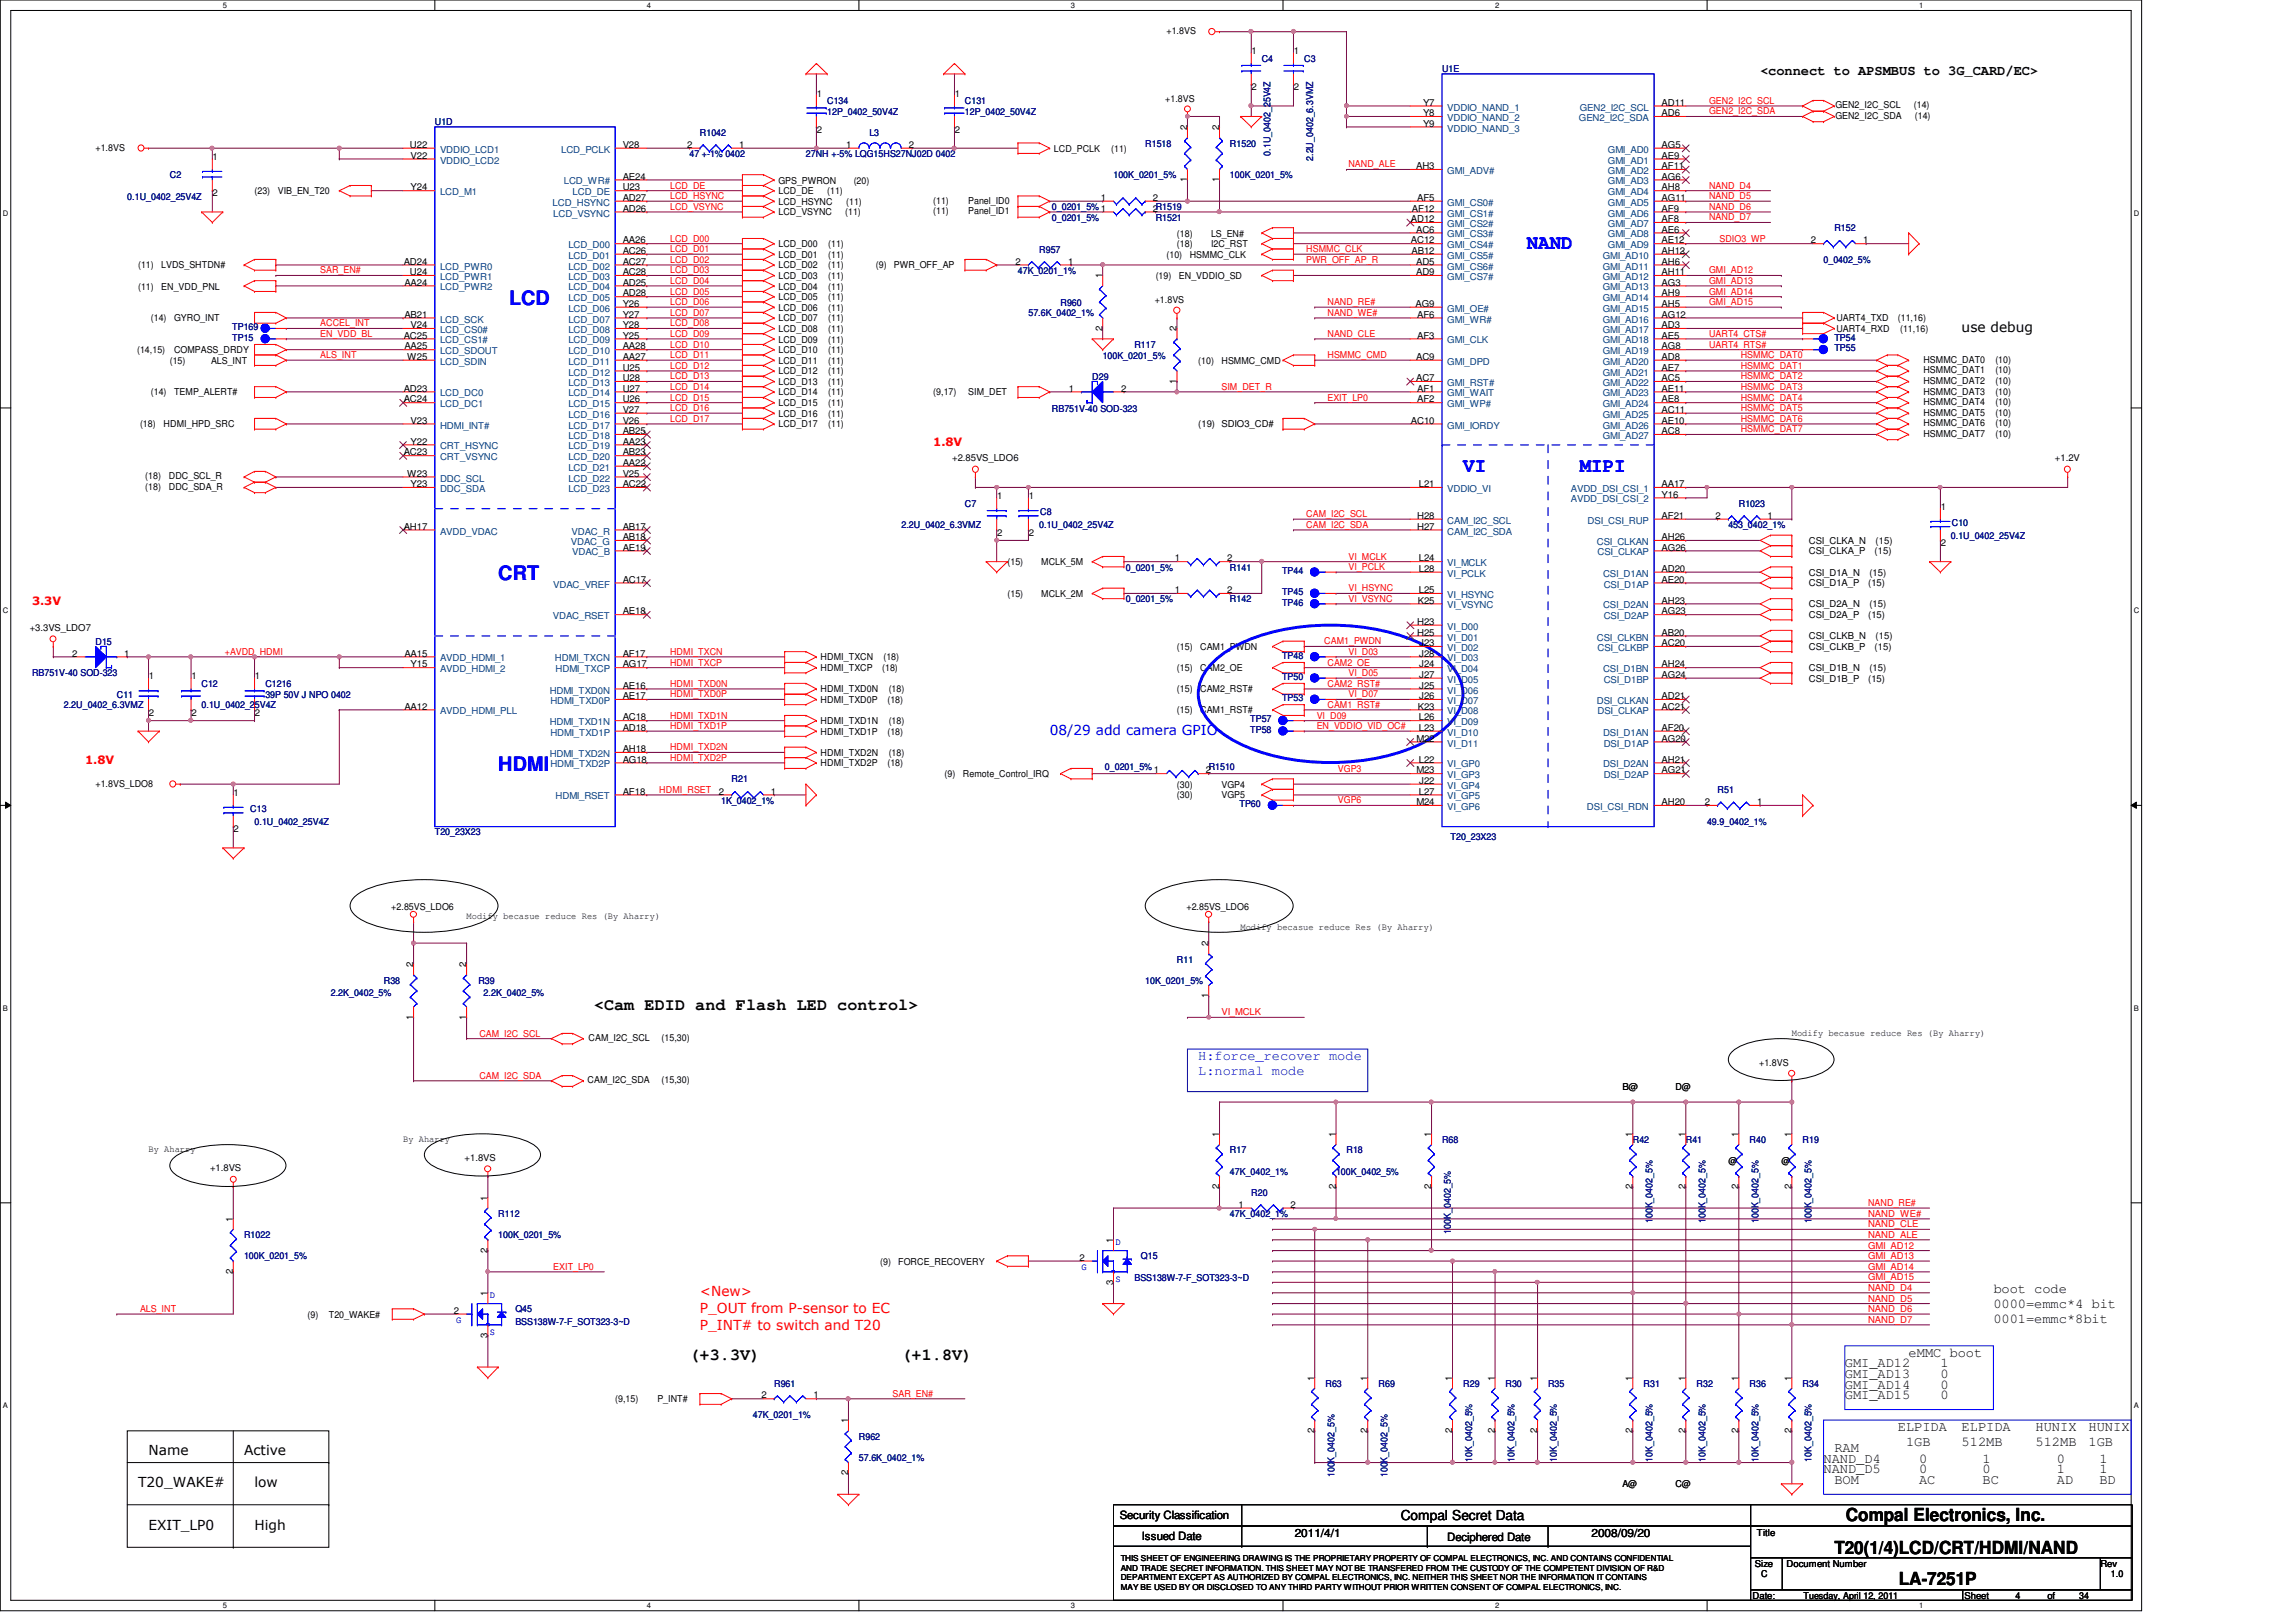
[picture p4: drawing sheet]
<svg xmlns="http://www.w3.org/2000/svg" width="297mm" height="210mm" viewBox="0 0 297 210" stroke-linecap="round" stroke-linejoin="round" font-family="sans-serif">
<defs><g id="words">
<g font-size="2.6" fill="#00f">
<text x="197.5" y="32.3">NAND</text>
<text x="65.9" y="39.4">LCD</text>
<text x="189.3" y="61.1">VI</text>
<text x="204.4" y="61.1">MIPI</text>
<text x="64.5" y="75.1">CRT</text>
<text x="64.5" y="99.8">HDMI</text>
</g>
<g font-size="2.3">
<text x="238.8" y="196.9">Compal Electronics, Inc.</text>
<text x="237.3" y="201">T20(1/4)LCD/CRT/HDMI/NAND</text>
<text x="245.7" y="205.1">LA-7251P</text>
</g>
<g font-size="2.2">
<text x="76.8" y="130.7">&lt;Cam EDID and Flash LED control&gt;</text>
<text x="89.2" y="175.9">(+3.3V)</text>
<text x="116.6" y="175.9">(+1.8V)</text>
</g>
<g font-size="1.8">
<text x="227.7" y="9.7">&lt;connect to APSMBUS to 3G_CARD/EC&gt;</text>
<text x="253.8" y="43">use debug</text>
<text x="257.9" y="167.3">boot code</text>
<text x="257.9" y="169.2">0000=emmc*4 bit</text>
<text x="257.9" y="171.2">0001=emmc*8bit</text>
<text x="238.7" y="177">GMI_AD12</text>
<text x="238.7" y="179.7">GMI_AD14</text>
<text x="238.7" y="178.3">GMI_AD13</text>
<text x="246.9" y="175.6">eMMC boot</text>
<text x="251" y="179.7">0</text>
<text x="251" y="178.3">0</text>
<text x="251" y="177">1</text>
<text x="238.7" y="181.1">GMI_AD15</text>
<text x="245.5" y="185.2">ELPIDA</text>
<text x="251" y="181.1">0</text>
<text x="253.8" y="185.2">ELPIDA</text>
<text x="263.4" y="185.2">HUNIX</text>
<text x="270.2" y="185.2">HUNIX</text>
<text x="19.2" y="188.3">Name</text>
<text x="31.6" y="188.3">Active</text>
<text x="235.9" y="190.7">NAND_D5</text>
<text x="235.9" y="189.3">NAND_D4</text>
<text x="237.3" y="187.9">RAM</text>
<text x="246.6" y="187.1">1GB</text>
<text x="248.3" y="189.3">0</text>
<text x="248.3" y="190.7">0</text>
<text x="253.8" y="187.1">512MB</text>
<text x="256.5" y="190.7">0</text>
<text x="256.5" y="189.3">1</text>
<text x="263.4" y="187.1">512MB</text>
<text x="266.1" y="190.7">1</text>
<text x="266.1" y="189.3">0</text>
<text x="270.2" y="187.1">1GB</text>
<text x="271.6" y="189.3">1</text>
<text x="271.6" y="190.7">1</text>
<text x="17.9" y="192.4">T20_WAKE#</text>
<text x="19.2" y="198">EXIT_LP0</text>
<text x="32.9" y="192.4">low</text>
<text x="32.9" y="198">High</text>
<text x="181.2" y="196.8">Compal Secret Data</text>
<text x="237.3" y="192">BOM</text>
<text x="248.3" y="192">AC</text>
<text x="256.5" y="192">BC</text>
<text x="266.1" y="192">AD</text>
<text x="271.6" y="192">BD</text>
</g>
<g font-size="1.8" fill="#00f">
<text x="135.8" y="95.1">08/29 add camera GPIO</text>
<text x="155" y="137.2">H:force_recover mode</text>
<text x="155" y="139.1">L:normal mode</text>
</g>
<g font-size="1.8" fill="#f00">
<text x="90.5" y="167.8">&lt;New&gt;</text>
<text x="90.5" y="169.9">P_OUT from P-sensor to EC</text>
<text x="90.5" y="172.1">P_INT# to switch and T20</text>
</g>
<g font-size="1.5" fill="#f00">
<text x="120.7" y="57.7">1.8V</text>
<text x="4.1" y="78.3">3.3V</text>
<text x="11" y="98.8">1.8V</text>
</g>
<g font-size="1.5">
<text x="144.9" y="196.6">Security Classification</text>
<text x="147.7" y="199.3">Issued Date</text>
<text x="167.5" y="198.8">2011/4/1</text>
<text x="187.2" y="199.4">Deciphered Date</text>
<text x="205.9" y="198.8">2008/09/20</text>
</g>
<g font-size="1.2">
<text x="150.9" y="4.4">+1.8VS</text>
<text x="161.9" y="7">1</text>
<text x="161.9" y="11.7">2</text>
<text x="167.4" y="7">1</text>
<text x="167.4" y="11.7">2</text>
<text x="105.7" y="12.5">1</text>
<text x="105.7" y="17.2">2</text>
<text x="123.5" y="12.5">1</text>
<text x="123.5" y="17.2">2</text>
<text x="150.7" y="13.2">+1.8VS</text>
<text x="153.6" y="16.8" transform="rotate(-90 153.6 16.8)">2</text>
<text x="157.7" y="16.8" transform="rotate(-90 157.7 16.8)">2</text>
<text x="184.1" y="13.7">Y7</text>
<text x="184.1" y="15">Y8</text>
<text x="184.1" y="16.4">Y9</text>
<text x="215" y="13.7">AD11</text>
<text x="215" y="15">AD6</text>
<text x="237.4" y="14">GEN2_I2C_SCL</text>
<text x="237.4" y="15.4">GEN2_I2C_SDA</text>
<text x="247.6" y="14">(14)</text>
<text x="247.7" y="15.4">(14)</text>
<text x="12.4" y="19.5">+1.8VS</text>
<text x="27.5" y="20.7">1</text>
<text x="53" y="19.1">U22</text>
<text x="53.1" y="20.5">V22</text>
<text x="80.6" y="19.1">V28</text>
<text x="80.6" y="23.2">AE24</text>
<text x="88.9" y="19.1">2</text>
<text x="95.6" y="19.1">1</text>
<text x="100.7" y="23.7">GPS_PWRON</text>
<text x="109.5" y="19.1">1</text>
<text x="110.4" y="23.7">(20)</text>
<text x="117.6" y="19.1">2</text>
<text x="136.4" y="19.6">LCD_PCLK</text>
<text x="143.8" y="19.6">(11)</text>
<text x="153.6" y="23.6" transform="rotate(-90 153.6 23.6)">1</text>
<text x="157.7" y="23.6" transform="rotate(-90 157.7 23.6)">1</text>
<text x="183.2" y="21.9">AH3</text>
<text x="215" y="19.1">AG5</text>
<text x="215" y="20.5">AE9</text>
<text x="215" y="21.9">AF11</text>
<text x="215" y="23.2">AG6</text>
<text x="27.5" y="25.4">2</text>
<text x="32.9" y="25.1">(23)</text>
<text x="35.9" y="25.1">VIB_EN_T20</text>
<text x="53.1" y="24.6">Y24</text>
<text x="80.6" y="24.6">U23</text>
<text x="80.6" y="26">AD27</text>
<text x="80.6" y="27.4">AD26</text>
<text x="100.7" y="27.9">LCD_VSYNC</text>
<text x="100.7" y="25.1">LCD_DE</text>
<text x="100.7" y="26.5">LCD_HSYNC</text>
<text x="107" y="25.1">(11)</text>
<text x="109.3" y="27.9">(11)</text>
<text x="109.5" y="26.5">(11)</text>
<text x="120.7" y="26.4">(11)</text>
<text x="120.7" y="27.7">(11)</text>
<text x="125.3" y="26.4">Panel_ID0</text>
<text x="125.3" y="27.7">Panel_ID1</text>
<text x="142.4" y="26">1</text>
<text x="149.1" y="27.4">2R1519</text>
<text x="149.1" y="26">2</text>
<text x="182.5" y="28.7">AD12</text>
<text x="182.7" y="27.4">AF12</text>
<text x="183.3" y="26">AF5</text>
<text x="215" y="24.6">AH8</text>
<text x="215" y="26">AG11</text>
<text x="215" y="27.4">AF9</text>
<text x="215" y="28.7">AF8</text>
<text x="17.9" y="34.7">(11)</text>
<text x="20.9" y="34.7">LVDS_SHTDN#</text>
<text x="52.2" y="34.2">AD24</text>
<text x="53" y="35.6">U24</text>
<text x="80.6" y="31.5">AA26</text>
<text x="80.6" y="32.9">AC26</text>
<text x="80.6" y="34.2">AC27</text>
<text x="80.6" y="35.6">AC28</text>
<text x="100.7" y="32">LCD_D00</text>
<text x="100.7" y="33.4">LCD_D01</text>
<text x="100.7" y="34.7">LCD_D02</text>
<text x="107.1" y="32">(11)</text>
<text x="107.1" y="33.4">(11)</text>
<text x="107.1" y="34.7">(11)</text>
<text x="113.3" y="34.7">(9)</text>
<text x="115.7" y="34.7">PWR_OFF_AP</text>
<text x="131.4" y="34.2">2</text>
<text x="138.2" y="34.2">1</text>
<text x="150.9" y="33.4">(10)</text>
<text x="152.3" y="32">(18)</text>
<text x="152.3" y="30.6">(18)</text>
<text x="153.9" y="33.4">HSMMC_CLK</text>
<text x="156.7" y="32">I2C_RST</text>
<text x="156.7" y="30.6">LS_EN#</text>
<text x="182.5" y="31.5">AC12</text>
<text x="182.6" y="32.9">AB12</text>
<text x="183.2" y="30.1">AC6</text>
<text x="183.2" y="34.2">AD5</text>
<text x="183.2" y="35.6">AD9</text>
<text x="215" y="30.1">AE6</text>
<text x="215" y="31.5">AE12</text>
<text x="215" y="32.9">AH12</text>
<text x="215" y="34.2">AH6</text>
<text x="215" y="35.6">AH11</text>
<text x="234.3" y="31.5">2</text>
<text x="241" y="31.5">1</text>
<text x="17.9" y="37.5">(11)</text>
<text x="19.5" y="41.6">(14)</text>
<text x="20.9" y="37.5">EN_VDD_PNL</text>
<text x="22.5" y="41.6">GYRO_INT</text>
<text x="52.3" y="37">AA24</text>
<text x="52.3" y="41.1">AB21</text>
<text x="80.6" y="37">AD25</text>
<text x="80.6" y="38.4">AD28</text>
<text x="80.6" y="39.7">Y26</text>
<text x="80.6" y="41.1">Y27</text>
<text x="100.7" y="37.5">LCD_D04</text>
<text x="100.7" y="38.9">LCD_D05</text>
<text x="100.7" y="40.2">LCD_D06</text>
<text x="100.7" y="41.6">LCD_D07</text>
<text x="100.7" y="36.1">LCD_D03</text>
<text x="107.1" y="37.5">(11)</text>
<text x="107.1" y="38.9">(11)</text>
<text x="107.1" y="40.2">(11)</text>
<text x="107.1" y="41.6">(11)</text>
<text x="107.1" y="36.1">(11)</text>
<text x="142.6" y="36" transform="rotate(-90 142.6 36)">1</text>
<text x="149.4" y="39.2">+1.8VS</text>
<text x="149.5" y="36.1">(19)</text>
<text x="152.5" y="36.1">EN_VDDIO_SD</text>
<text x="183.1" y="39.7">AG9</text>
<text x="183.3" y="41.1">AF6</text>
<text x="215" y="37">AG3</text>
<text x="215" y="38.4">AH9</text>
<text x="215" y="39.7">AH5</text>
<text x="215" y="41.1">AG12</text>
<text x="237.6" y="41.6">UART4_TXD</text>
<text x="245.5" y="41.6">(11,16)</text>
<text x="17.7" y="45.7">(14,15)</text>
<text x="22" y="47.1">(15)</text>
<text x="22.5" y="45.7">COMPASS_DRDY</text>
<text x="27.3" y="47.1">ALS_INT</text>
<text x="52.2" y="43.8">AC25</text>
<text x="52.3" y="45.2">AA25</text>
<text x="52.7" y="46.6">W25</text>
<text x="53.1" y="42.5">V24</text>
<text x="80.6" y="42.5">Y28</text>
<text x="80.6" y="43.8">Y25</text>
<text x="80.6" y="45.2">AA28</text>
<text x="80.6" y="46.6">AA27</text>
<text x="80.6" y="48">U25</text>
<text x="100.7" y="45.7">LCD_D10</text>
<text x="100.7" y="47.1">LCD_D11</text>
<text x="100.7" y="43">LCD_D08</text>
<text x="100.7" y="44.3">LCD_D09</text>
<text x="107.1" y="45.7">(11)</text>
<text x="107.1" y="47.1">(11)</text>
<text x="107.1" y="43">(11)</text>
<text x="107.1" y="44.3">(11)</text>
<text x="142.6" y="42.8" transform="rotate(-90 142.6 42.8)">2</text>
<text x="152.2" y="42.9" transform="rotate(-90 152.2 42.9)">2</text>
<text x="155" y="47.1">(10)</text>
<text x="158" y="47.1">HSMMC_CMD</text>
<text x="183.2" y="46.6">AC9</text>
<text x="183.3" y="43.8">AF3</text>
<text x="215" y="42.5">AD3</text>
<text x="215" y="43.8">AE5</text>
<text x="215" y="45.2">AG8</text>
<text x="215" y="46.6">AD8</text>
<text x="215" y="48">AE7</text>
<text x="237.6" y="43">UART4_RXD</text>
<text x="245.8" y="43">(11,16)</text>
<text x="248.8" y="46.9">HSMMC_DAT0</text>
<text x="258.1" y="46.9">(10)</text>
<text x="19.5" y="51.2">(14)</text>
<text x="22.5" y="51.2">TEMP_ALERT#</text>
<text x="52.2" y="50.7">AD23</text>
<text x="52.2" y="52.1">AC24</text>
<text x="80.6" y="49.3">U28</text>
<text x="80.6" y="50.7">U27</text>
<text x="80.6" y="52.1">U26</text>
<text x="80.6" y="53.4">V27</text>
<text x="100.7" y="52.6">LCD_D15</text>
<text x="100.7" y="51.2">LCD_D14</text>
<text x="100.7" y="49.8">LCD_D13</text>
<text x="100.7" y="48.4">LCD_D12</text>
<text x="100.7" y="53.9">LCD_D16</text>
<text x="107.1" y="52.6">(11)</text>
<text x="107.1" y="51.2">(11)</text>
<text x="107.1" y="49.8">(11)</text>
<text x="107.1" y="48.4">(11)</text>
<text x="107.1" y="53.9">(11)</text>
<text x="120.7" y="51.2">(9,17)</text>
<text x="125.3" y="51.2">SIM_DET</text>
<text x="138.3" y="50.7">1</text>
<text x="145" y="50.7">2</text>
<text x="152.2" y="49.7" transform="rotate(-90 152.2 49.7)">1</text>
<text x="183.2" y="49.3">AC7</text>
<text x="183.3" y="50.7">AF1</text>
<text x="183.3" y="52.1">AF2</text>
<text x="215" y="49.3">AC5</text>
<text x="215" y="50.7">AE11</text>
<text x="215" y="52.1">AE8</text>
<text x="215" y="53.4">AC11</text>
<text x="248.8" y="48.3">HSMMC_DAT1</text>
<text x="248.8" y="49.7">HSMMC_DAT2</text>
<text x="248.8" y="51.1">HSMMC_DAT3</text>
<text x="248.8" y="52.4">HSMMC_DAT4</text>
<text x="248.8" y="53.8">HSMMC_DAT5</text>
<text x="258.1" y="48.3">(10)</text>
<text x="258.1" y="49.7">(10)</text>
<text x="258.1" y="51.1">(10)</text>
<text x="258.1" y="52.4">(10)</text>
<text x="258.1" y="53.8">(10)</text>
<text x="18.1" y="55.3">(18)</text>
<text x="21.2" y="55.3">HDMI_HPD_SRC</text>
<text x="52.2" y="58.9">AC23</text>
<text x="53.1" y="54.8">V23</text>
<text x="53.1" y="57.5">Y22</text>
<text x="80.6" y="54.8">V26</text>
<text x="80.6" y="56.2">AB25</text>
<text x="80.6" y="57.5">AA23</text>
<text x="80.6" y="58.9">AB23</text>
<text x="100.7" y="55.3">LCD_D17</text>
<text x="107.1" y="55.3">(11)</text>
<text x="123.2" y="59.7">+2.85VS_LDO6</text>
<text x="155" y="55.3">(19) SDIO3_CD#</text>
<text x="182.5" y="54.8">AC10</text>
<text x="215" y="54.8">AE10</text>
<text x="215" y="56.2">AC8</text>
<text x="248.8" y="55.2">HSMMC_DAT6</text>
<text x="248.8" y="56.6">HSMMC_DAT7</text>
<text x="258.1" y="55.2">(10)</text>
<text x="258.1" y="56.6">(10)</text>
<text x="265.8" y="59.7">+1.2V</text>
<text x="18.8" y="63.4">(18)</text>
<text x="18.8" y="62">(18)</text>
<text x="21.8" y="63.4">DDC_SDA_R</text>
<text x="21.8" y="62">DDC_SCL_R</text>
<text x="52.7" y="61.7">W23</text>
<text x="53.1" y="63">Y23</text>
<text x="80.6" y="60.3">AA22</text>
<text x="80.6" y="61.7">V25</text>
<text x="80.6" y="63">AC22</text>
<text x="129" y="64.6">1</text>
<text x="133.1" y="64.6">1</text>
<text x="183.6" y="63">L21</text>
<text x="215" y="63">AA17</text>
<text x="215" y="64.4">Y16</text>
<text x="251.1" y="66">1</text>
<text x="52.2" y="68.5">AH17</text>
<text x="80.6" y="68.5">AB17</text>
<text x="80.6" y="69.9">AB18</text>
<text x="80.6" y="71.2">AE19</text>
<text x="129" y="69.3">2</text>
<text x="133.1" y="69.3">2</text>
<text x="183.3" y="67.1">H28</text>
<text x="183.3" y="68.5">H27</text>
<text x="215" y="67.1">AF21</text>
<text x="215" y="69.9">AH26</text>
<text x="215" y="71.2">AG26</text>
<text x="222" y="67.1">2</text>
<text x="228.7" y="67.1">1</text>
<text x="234" y="70.4">CSI_CLKA_N</text>
<text x="234" y="71.8">CSI_CLKA_P</text>
<text x="242.5" y="71.8">(15)</text>
<text x="242.7" y="70.4">(15)</text>
<text x="251.1" y="70.7">2</text>
<text x="80.6" y="75.4">AC17</text>
<text x="130.3" y="73.2">(15)</text>
<text x="130.3" y="77.3">(15)</text>
<text x="134.7" y="73.2">MCLK_5M</text>
<text x="134.7" y="77.3">MCLK_2M</text>
<text x="152" y="76.8">1</text>
<text x="152" y="72.6">1</text>
<text x="158.7" y="76.8">2</text>
<text x="158.7" y="72.6">2</text>
<text x="183.6" y="72.6">L24</text>
<text x="183.6" y="74">L28</text>
<text x="183.6" y="76.8">L25</text>
<text x="215" y="74">AD20</text>
<text x="215" y="75.4">AE20</text>
<text x="234" y="74.5">CSI_D1A_N</text>
<text x="234" y="75.9">CSI_D1A_P</text>
<text x="241.7" y="75.9">(15)</text>
<text x="241.8" y="74.5">(15)</text>
<text x="3.8" y="81.6">+3.3VS_LDO7</text>
<text x="80.6" y="79.5">AE18</text>
<text x="183.3" y="80.9">H23</text>
<text x="183.3" y="82.3">H25</text>
<text x="183.4" y="78.1">K25</text>
<text x="183.6" y="83.6">J23</text>
<text x="215" y="78.1">AH23</text>
<text x="215" y="79.5">AG23</text>
<text x="215" y="82.3">AB20</text>
<text x="215" y="83.6">AC20</text>
<text x="234" y="78.6">CSI_D2A_N</text>
<text x="234" y="80">CSI_D2A_P</text>
<text x="234" y="82.7">CSI_CLKB_N</text>
<text x="241.7" y="80">(15)</text>
<text x="241.8" y="78.6">(15)</text>
<text x="242.7" y="82.7">(15)</text>
<text x="9.4" y="85">2</text>
<text x="16.1" y="85">1</text>
<text x="19.3" y="87.9">1</text>
<text x="24.8" y="87.9">1</text>
<text x="33" y="87.9">1</text>
<text x="52.3" y="85">AA15</text>
<text x="53.1" y="86.4">Y15</text>
<text x="80.6" y="85">AF17</text>
<text x="80.6" y="86.4">AG17</text>
<text x="80.6" y="89.1">AE16</text>
<text x="106.2" y="89.6">HDMI_TXD0N</text>
<text x="106.2" y="85.5">HDMI_TXCN</text>
<text x="106.2" y="86.9">HDMI_TXCP</text>
<text x="114.1" y="86.9">(18)</text>
<text x="114.3" y="85.5">(18)</text>
<text x="115" y="89.6">(18)</text>
<text x="152.3" y="84.1">(15)</text>
<text x="152.3" y="86.9">(15)</text>
<text x="152.3" y="89.6">(15)</text>
<text x="155.3" y="84.1">CAM1_PWDN</text>
<text x="155.3" y="86.9">CAM2_OE</text>
<text x="155.3" y="89.6">CAM2_RST#</text>
<text x="183.6" y="85">J28</text>
<text x="183.6" y="86.4">J24</text>
<text x="183.6" y="87.7">J27</text>
<text x="183.6" y="89.1">J25</text>
<text x="215" y="86.4">AH24</text>
<text x="215" y="87.7">AG24</text>
<text x="234" y="84.1">CSI_CLKB_P</text>
<text x="234" y="86.9">CSI_D1B_N</text>
<text x="234" y="88.2">CSI_D1B_P</text>
<text x="241.7" y="88.2">(15)</text>
<text x="241.8" y="86.9">(15)</text>
<text x="242.5" y="84.1">(15)</text>
<text x="19.3" y="92.6">2</text>
<text x="24.8" y="92.6">2</text>
<text x="33" y="92.6">2</text>
<text x="52.3" y="91.8">AA12</text>
<text x="80.6" y="90.5">AE17</text>
<text x="80.6" y="93.2">AC18</text>
<text x="80.6" y="94.6">AD18</text>
<text x="106.2" y="91">HDMI_TXD0P</text>
<text x="106.2" y="93.7">HDMI_TXD1N</text>
<text x="106.2" y="95.1">HDMI_TXD1P</text>
<text x="114.8" y="91">(18)</text>
<text x="114.8" y="95.1">(18)</text>
<text x="115" y="93.7">(18)</text>
<text x="152.3" y="92.3">(15)</text>
<text x="155.3" y="92.3">CAM1_RST#</text>
<text x="183.3" y="96">M22</text>
<text x="183.4" y="91.8">K23</text>
<text x="183.6" y="93.2">L26</text>
<text x="183.6" y="94.6">L23</text>
<text x="183.6" y="90.5">J26</text>
<text x="215" y="90.5">AD21</text>
<text x="215" y="91.8">AC21</text>
<text x="215" y="94.6">AF20</text>
<text x="215" y="96">AG20</text>
<text x="12.4" y="101.8">+1.8VS_LDO8</text>
<text x="80.6" y="97.3">AH18</text>
<text x="80.6" y="98.7">AG18</text>
<text x="106.2" y="97.8">HDMI_TXD2N</text>
<text x="106.2" y="99.2">HDMI_TXD2P</text>
<text x="114.8" y="99.2">(18)</text>
<text x="115" y="97.8">(18)</text>
<text x="122.2" y="100.6">(9)</text>
<text x="124.6" y="100.6">Remote_Control_IRQ</text>
<text x="149.3" y="100.1">1</text>
<text x="152.3" y="101.9">(30)</text>
<text x="156" y="100.1">2</text>
<text x="158" y="101.9">VGP4</text>
<text x="183.3" y="100.1">M23</text>
<text x="183.6" y="98.7">L22</text>
<text x="183.6" y="101.4">J22</text>
<text x="215" y="98.7">AH21</text>
<text x="215" y="100.1">AG21</text>
<text x="30.2" y="103">1</text>
<text x="30.2" y="107.7">2</text>
<text x="80.6" y="102.8">AF18</text>
<text x="93" y="102.8">2</text>
<text x="99.7" y="102.8">1</text>
<text x="152.3" y="103.3">(30)</text>
<text x="158" y="103.3">VGP5</text>
<text x="183.3" y="104.2">M24</text>
<text x="183.6" y="102.8">L27</text>
<text x="215" y="104.2">AH20</text>
<text x="220.6" y="104.2">2</text>
<text x="227.3" y="104.2">1</text>
<text x="50.6" y="117.7">+2.85VS_LDO6</text>
<text x="60.4" y="119">Modify becasue reduce Res (By Aharry)</text>
<text x="153.5" y="117.7">+2.85VS_LDO6</text>
<text x="53.5" y="125.2" transform="rotate(-90 53.5 125.2)">2</text>
<text x="60.3" y="125.2" transform="rotate(-90 60.3 125.2)">2</text>
<text x="156.3" y="122.5" transform="rotate(-90 156.3 122.5)">2</text>
<text x="160.5" y="120.3">Modify becasue reduce Res (By Aharry)</text>
<text x="53.5" y="132" transform="rotate(-90 53.5 132)">1</text>
<text x="60.3" y="132" transform="rotate(-90 60.3 132)">1</text>
<text x="156.3" y="129.2" transform="rotate(-90 156.3 129.2)">1</text>
<text x="76.2" y="134.7">CAM_I2C_SCL</text>
<text x="85.6" y="134.7">(15,30)</text>
<text x="231.8" y="134">Modify becasue reduce Res (By Aharry)</text>
<text x="76" y="140.2">CAM_I2C_SDA</text>
<text x="85.6" y="140.2">(15,30)</text>
<text x="209.9" y="141">B@</text>
<text x="216.7" y="141">D@</text>
<text x="227.6" y="138">+1.8VS</text>
<text x="19.2" y="149.1">By Aharry</text>
<text x="52.2" y="147.7">By Aharry</text>
<text x="157.7" y="147.2" transform="rotate(-90 157.7 147.2)">1</text>
<text x="172.8" y="147.2" transform="rotate(-90 172.8 147.2)">1</text>
<text x="185.2" y="147.2" transform="rotate(-90 185.2 147.2)">1</text>
<text x="211.2" y="147.2" transform="rotate(-90 211.2 147.2)">1</text>
<text x="218.1" y="147.2" transform="rotate(-90 218.1 147.2)">1</text>
<text x="224.9" y="147.2" transform="rotate(-90 224.9 147.2)">1</text>
<text x="231.8" y="147.2" transform="rotate(-90 231.8 147.2)">1</text>
<text x="27.2" y="151.6">+1.8VS</text>
<text x="60.1" y="150.2">+1.8VS</text>
<text x="63.1" y="155.4" transform="rotate(-90 63.1 155.4)">1</text>
<text x="157.7" y="153.9" transform="rotate(-90 157.7 153.9)">2</text>
<text x="172.8" y="153.9" transform="rotate(-90 172.8 153.9)">2</text>
<text x="185.2" y="153.9" transform="rotate(-90 185.2 153.9)">2</text>
<text x="211.2" y="153.9" transform="rotate(-90 211.2 153.9)">2</text>
<text x="218.1" y="153.9" transform="rotate(-90 218.1 153.9)">2</text>
<text x="223.6" y="150.6">@</text>
<text x="224.9" y="153.9" transform="rotate(-90 224.9 153.9)">2</text>
<text x="230.5" y="150.6">@</text>
<text x="231.8" y="153.9" transform="rotate(-90 231.8 153.9)">2</text>
<text x="30.1" y="158.1" transform="rotate(-90 30.1 158.1)">1</text>
<text x="144" y="160.9" transform="rotate(-90 144 160.9)">1</text>
<text x="160.2" y="156.3">1</text>
<text x="167" y="156.3">2</text>
<text x="30.1" y="164.8" transform="rotate(-90 30.1 164.8)">2</text>
<text x="63.1" y="167.7" transform="rotate(-90 63.1 167.7)">1</text>
<text x="63.1" y="162.1" transform="rotate(-90 63.1 162.1)">2</text>
<text x="113.9" y="163.7">(9)</text>
<text x="116.2" y="163.7">FORCE_RECOVERY</text>
<text x="139.7" y="163.2">2</text>
<text x="144" y="166.2" transform="rotate(-90 144 166.2)">3</text>
<text x="39.8" y="170.5">(9)</text>
<text x="42.5" y="170.5">T20_WAKE#</text>
<text x="58.7" y="170">2</text>
<text x="63.1" y="173.1" transform="rotate(-90 63.1 173.1)">3</text>
<text x="170" y="178.7" transform="rotate(-90 170 178.7)">1</text>
<text x="176.9" y="178.7" transform="rotate(-90 176.9 178.7)">1</text>
<text x="187.9" y="178.7" transform="rotate(-90 187.9 178.7)">1</text>
<text x="193.4" y="178.7" transform="rotate(-90 193.4 178.7)">1</text>
<text x="198.9" y="178.7" transform="rotate(-90 198.9 178.7)">1</text>
<text x="211.2" y="178.7" transform="rotate(-90 211.2 178.7)">1</text>
<text x="218.1" y="178.7" transform="rotate(-90 218.1 178.7)">1</text>
<text x="224.9" y="178.7" transform="rotate(-90 224.9 178.7)">1</text>
<text x="231.8" y="178.7" transform="rotate(-90 231.8 178.7)">1</text>
<text x="79.6" y="181.5">(9,15)</text>
<text x="85" y="181.5">P_INT#</text>
<text x="98.5" y="181">2</text>
<text x="105.2" y="181">1</text>
<text x="109.7" y="184.2" transform="rotate(-90 109.7 184.2)">1</text>
<text x="170" y="185.4" transform="rotate(-90 170 185.4)">2</text>
<text x="176.9" y="185.4" transform="rotate(-90 176.9 185.4)">2</text>
<text x="187.9" y="185.4" transform="rotate(-90 187.9 185.4)">2</text>
<text x="193.4" y="185.4" transform="rotate(-90 193.4 185.4)">2</text>
<text x="198.9" y="185.4" transform="rotate(-90 198.9 185.4)">2</text>
<text x="211.2" y="185.4" transform="rotate(-90 211.2 185.4)">2</text>
<text x="218.1" y="185.4" transform="rotate(-90 218.1 185.4)">2</text>
<text x="224.9" y="185.4" transform="rotate(-90 224.9 185.4)">2</text>
<text x="231.8" y="185.4" transform="rotate(-90 231.8 185.4)">2</text>
<text x="109.7" y="190.9" transform="rotate(-90 109.7 190.9)">2</text>
<text x="209.9" y="192.4">A@</text>
<text x="216.7" y="192.4">C@</text>
<text x="227" y="202.7">Size</text>
<text x="227.3" y="198.8">Title</text>
<text x="231.1" y="202.7">Document Number</text>
<text x="271.7" y="202.7">Rev</text>
<text x="226.7" y="206.9">Date:</text>
<text x="227.8" y="204.1">C</text>
<text x="233.3" y="206.9">Tuesday, April 12, 2011</text>
<text x="254.2" y="206.9">Sheet</text>
<text x="260.8" y="206.9">4</text>
<text x="264.9" y="206.9">of</text>
<text x="269" y="206.9">34</text>
<text x="273.1" y="204.1">1.0</text>
</g>
<g font-size="1.2" fill="#000080">
<text x="163.2" y="8">C4</text>
<text x="168.7" y="8">C3</text>
<text x="186.6" y="9.4">U1E</text>
<text x="56.3" y="16.2">U1D</text>
<text x="90.5" y="17.6">R1042</text>
<text x="107" y="13.5">C134</text>
<text x="107" y="14.9">12P_0402_50V4Z</text>
<text x="112.5" y="17.6">L3</text>
<text x="124.8" y="13.5">C131</text>
<text x="124.8" y="14.9">12P_0402_50V4Z</text>
<text x="22" y="23.1">C2</text>
<text x="89.2" y="20.3">47 +-1% 0402</text>
<text x="104.3" y="20.3">27NH +-5% LQG15HS27NJ02D 0402</text>
<text x="144.1" y="23.1">100K_0201_5%</text>
<text x="148.2" y="19">R1518</text>
<text x="159.1" y="19">R1520</text>
<text x="159.1" y="23.1">100K_0201_5%</text>
<text x="164.4" y="20.2" transform="rotate(-90 164.4 20.2)">0.1U_0402_25V4Z</text>
<text x="169.9" y="20.8" transform="rotate(-90 169.9 20.8)">2.2U_0402_6.3VMZ</text>
<text x="16.5" y="25.8">0.1U_0402_25V4Z</text>
<text x="136.1" y="28.6">0_0201_5%</text>
<text x="136.1" y="27.2">0_0201_5%1</text>
<text x="149.5" y="28.6">R1521</text>
<text x="237.3" y="29.9">R152</text>
<text x="131.7" y="35.4">47K_0201_1%</text>
<text x="134.4" y="32.7">R957</text>
<text x="235.9" y="34">0_0402_5%</text>
<text x="133.1" y="40.9">57.6K_0402_1%</text>
<text x="137.2" y="39.5">R960</text>
<text x="30.1" y="42.7">TP169</text>
<text x="30.1" y="44.1">TP15</text>
<text x="142.7" y="46.4">100K_0201_5%</text>
<text x="146.8" y="45">R117</text>
<text x="237.3" y="44.1">TP54</text>
<text x="237.3" y="45.4">TP55</text>
<text x="136.1" y="53.3">RB751V-40 SOD-323</text>
<text x="141.3" y="49.1">D29</text>
<text x="124.8" y="65.6">C7</text>
<text x="225" y="65.6">R1023</text>
<text x="116.6" y="68.3">2.2U_0402_6.3VMZ</text>
<text x="134.4" y="68.3">0.1U_0402_25V4Z</text>
<text x="134.6" y="66.7">C8</text>
<text x="223.6" y="68.3">453_0402_1%</text>
<text x="252.4" y="69.7">0.1U_0402_25V4Z</text>
<text x="252.5" y="68.1">C10</text>
<text x="145.7" y="77.9">0_0201_5%</text>
<text x="145.7" y="73.8">0_0201_5%</text>
<text x="159.1" y="77.9">R142</text>
<text x="159.1" y="73.8">R141</text>
<text x="165.9" y="74.3">TP44</text>
<text x="165.9" y="77">TP45</text>
<text x="12.4" y="83.4">D15</text>
<text x="165.9" y="78.4">TP46</text>
<text x="4.1" y="87.5">RB751V-40 SOD-323</text>
<text x="26.1" y="88.9">C12</text>
<text x="34.3" y="88.9">C1216</text>
<text x="165.9" y="88">TP50</text>
<text x="165.9" y="85.2">TP48</text>
<text x="8.3" y="91.7">2.2U_0402_6.3VMZ</text>
<text x="15.1" y="90.3">C11</text>
<text x="26.1" y="91.7">0.1U_0402_25V4Z</text>
<text x="34.3" y="90.3">39P 50V J NPO 0402</text>
<text x="161.8" y="93.4">TP57</text>
<text x="161.8" y="94.8">TP58</text>
<text x="165.9" y="90.7">TP53</text>
<text x="94.7" y="101.3">R21</text>
<text x="143" y="99.6">0_0201_5%</text>
<text x="156.4" y="99.6">R1510</text>
<text x="32.4" y="105.1">C13</text>
<text x="32.9" y="106.7">0.1U_0402_25V4Z</text>
<text x="93.3" y="104">1K_0402_1%</text>
<text x="160.4" y="104.4">TP60</text>
<text x="220.8" y="106.7">49.9_0402_1%</text>
<text x="222.2" y="102.6">R51</text>
<text x="56.3" y="108.1">T20_23X23</text>
<text x="187.7" y="108.7">T20_23X23</text>
<text x="152.3" y="124.6">R11</text>
<text x="42.8" y="128.9">2.2K_0402_5%</text>
<text x="49.7" y="127.3">R38</text>
<text x="61.9" y="127.3">R39</text>
<text x="62.6" y="128.9">2.2K_0402_5%</text>
<text x="148.2" y="127.3">10K_0201_5%</text>
<text x="159.1" y="149.3">R17</text>
<text x="174.2" y="149.3">R18</text>
<text x="186.6" y="147.9">R68</text>
<text x="211.2" y="147.9">R42</text>
<text x="218.1" y="147.9">R41</text>
<text x="226.4" y="147.9">R40</text>
<text x="233.2" y="147.9">R19</text>
<text x="159.1" y="152">47K_0402_1%</text>
<text x="161.9" y="154.7">R20</text>
<text x="172.8" y="152">100K_0402_5%</text>
<text x="31.6" y="160.2">R1022</text>
<text x="64.5" y="157.5">R112</text>
<text x="64.5" y="160.2">100K_0201_5%</text>
<text x="159.1" y="157.5">47K_0402_1%</text>
<text x="187.7" y="159.6" transform="rotate(-90 187.7 159.6)">100K_0402_5%</text>
<text x="213.8" y="158.3" transform="rotate(-90 213.8 158.3)">100K_0402_5%</text>
<text x="220.6" y="158.3" transform="rotate(-90 220.6 158.3)">100K_0402_5%</text>
<text x="227.5" y="158.3" transform="rotate(-90 227.5 158.3)">100K_0402_5%</text>
<text x="234.4" y="158.3" transform="rotate(-90 234.4 158.3)">100K_0402_5%</text>
<text x="31.6" y="163">100K_0201_5%</text>
<text x="146.8" y="165.7">BSS138W-7-F_SOT323-3~D</text>
<text x="147.6" y="163">Q15</text>
<text x="66.7" y="169.8">Q45</text>
<text x="66.7" y="171.5">BSS138W-7-F_SOT323-3~D</text>
<text x="100.2" y="179.5">R961</text>
<text x="171.5" y="179.5">R63</text>
<text x="178.3" y="179.5">R69</text>
<text x="189.3" y="179.5">R29</text>
<text x="194.8" y="179.5">R30</text>
<text x="200.3" y="179.5">R35</text>
<text x="212.6" y="179.5">R31</text>
<text x="219.5" y="179.5">R32</text>
<text x="226.4" y="179.5">R36</text>
<text x="233.2" y="179.5">R34</text>
<text x="97.4" y="183.6">47K_0201_1%</text>
<text x="111.1" y="186.3">R962</text>
<text x="111.1" y="189">57.6K_0402_1%</text>
<text x="172.6" y="191.2" transform="rotate(-90 172.6 191.2)">100K_0402_5%</text>
<text x="179.5" y="191.2" transform="rotate(-90 179.5 191.2)">100K_0402_5%</text>
<text x="190.5" y="189.1" transform="rotate(-90 190.5 189.1)">10K_0402_5%</text>
<text x="195.9" y="189.1" transform="rotate(-90 195.9 189.1)">10K_0402_5%</text>
<text x="201.4" y="189.1" transform="rotate(-90 201.4 189.1)">10K_0402_5%</text>
<text x="213.8" y="189.1" transform="rotate(-90 213.8 189.1)">10K_0402_5%</text>
<text x="220.6" y="189.1" transform="rotate(-90 220.6 189.1)">10K_0402_5%</text>
<text x="227.5" y="189.1" transform="rotate(-90 227.5 189.1)">10K_0402_5%</text>
<text x="234.4" y="189.1" transform="rotate(-90 234.4 189.1)">10K_0402_5%</text>
</g>
<g font-size="1.2" fill="#004080">
<text x="187.2" y="14.3">VDDIO_NAND_1</text>
<text x="187.2" y="15.7">VDDIO_NAND_2</text>
<text x="187.2" y="17">VDDIO_NAND_3</text>
<text x="204.3" y="15.7">GEN2_I2C_SDA</text>
<text x="204.4" y="14.3">GEN2_I2C_SCL</text>
<text x="56.9" y="19.8">VDDIO_LCD1</text>
<text x="56.9" y="21.2">VDDIO_LCD2</text>
<text x="72.6" y="19.8">LCD_PCLK</text>
<text x="72.9" y="23.9">LCD_WR#</text>
<text x="187.2" y="22.5">GMI_ADV#</text>
<text x="208" y="19.8">GMI_AD0</text>
<text x="208" y="21.2">GMI_AD1</text>
<text x="208" y="22.5">GMI_AD2</text>
<text x="208" y="23.9">GMI_AD3</text>
<text x="56.9" y="25.3">LCD_M1</text>
<text x="71.5" y="26.6">LCD_HSYNC</text>
<text x="71.6" y="28">LCD_VSYNC</text>
<text x="74.1" y="25.3">LCD_DE</text>
<text x="187.2" y="26.6">GMI_CS0#</text>
<text x="187.2" y="28">GMI_CS1#</text>
<text x="187.2" y="29.4">GMI_CS2#</text>
<text x="208" y="25.3">GMI_AD4</text>
<text x="208" y="26.6">GMI_AD5</text>
<text x="208" y="28">GMI_AD6</text>
<text x="208" y="29.4">GMI_AD7</text>
<text x="56.9" y="34.9">LCD_PWR0</text>
<text x="73.5" y="32.1">LCD_D00</text>
<text x="73.5" y="33.5">LCD_D01</text>
<text x="73.5" y="34.9">LCD_D02</text>
<text x="187.2" y="30.7">GMI_CS3#</text>
<text x="187.2" y="32.1">GMI_CS4#</text>
<text x="187.2" y="33.5">GMI_CS5#</text>
<text x="187.2" y="34.9">GMI_CS6#</text>
<text x="207.3" y="33.5">GMI_AD10</text>
<text x="207.3" y="34.9">GMI_AD11</text>
<text x="208" y="30.7">GMI_AD8</text>
<text x="208" y="32.1">GMI_AD9</text>
<text x="56.9" y="36.2">LCD_PWR1</text>
<text x="56.9" y="37.6">LCD_PWR2</text>
<text x="56.9" y="41.7">LCD_SCK</text>
<text x="73.5" y="36.2">LCD_D03</text>
<text x="73.5" y="37.6">LCD_D04</text>
<text x="73.5" y="39">LCD_D05</text>
<text x="73.5" y="40.3">LCD_D06</text>
<text x="73.5" y="41.7">LCD_D07</text>
<text x="187.2" y="36.2">GMI_CS7#</text>
<text x="187.2" y="40.3">GMI_OE#</text>
<text x="187.2" y="41.7">GMI_WR#</text>
<text x="207.3" y="36.2">GMI_AD12</text>
<text x="207.3" y="37.6">GMI_AD13</text>
<text x="207.3" y="39">GMI_AD14</text>
<text x="207.3" y="40.3">GMI_AD15</text>
<text x="207.3" y="41.7">GMI_AD16</text>
<text x="56.9" y="43.1">LCD_CS0#</text>
<text x="56.9" y="44.4">LCD_CS1#</text>
<text x="56.9" y="45.8">LCD_SDOUT</text>
<text x="56.9" y="47.2">LCD_SDIN</text>
<text x="73.5" y="43.1">LCD_D08</text>
<text x="73.5" y="44.4">LCD_D09</text>
<text x="73.5" y="45.8">LCD_D10</text>
<text x="73.5" y="47.2">LCD_D11</text>
<text x="187.2" y="44.4">GMI_CLK</text>
<text x="187.2" y="47.2">GMI_DPD</text>
<text x="207.3" y="43.1">GMI_AD17</text>
<text x="207.3" y="44.4">GMI_AD18</text>
<text x="207.3" y="45.8">GMI_AD19</text>
<text x="207.3" y="47.2">GMI_AD20</text>
<text x="56.9" y="51.3">LCD_DC0</text>
<text x="56.9" y="52.7">LCD_DC1</text>
<text x="73.5" y="48.6">LCD_D12</text>
<text x="73.5" y="50">LCD_D13</text>
<text x="73.5" y="51.3">LCD_D14</text>
<text x="73.5" y="52.7">LCD_D15</text>
<text x="187.2" y="50">GMI_RST#</text>
<text x="187.2" y="51.3">GMI_WAIT</text>
<text x="187.2" y="52.7">GMI_WP#</text>
<text x="207.3" y="48.6">GMI_AD21</text>
<text x="207.3" y="50">GMI_AD22</text>
<text x="207.3" y="51.3">GMI_AD23</text>
<text x="207.3" y="52.7">GMI_AD24</text>
<text x="56.9" y="55.5">HDMI_INT#</text>
<text x="56.9" y="58.2">CRT_HSYNC</text>
<text x="56.9" y="59.6">CRT_VSYNC</text>
<text x="73.5" y="54.1">LCD_D16</text>
<text x="73.5" y="55.5">LCD_D17</text>
<text x="73.5" y="56.8">LCD_D18</text>
<text x="73.5" y="58.2">LCD_D19</text>
<text x="73.5" y="59.6">LCD_D20</text>
<text x="187.2" y="55.5">GMI_IORDY</text>
<text x="207.3" y="54.1">GMI_AD25</text>
<text x="207.3" y="55.5">GMI_AD26</text>
<text x="207.3" y="56.8">GMI_AD27</text>
<text x="56.9" y="62.3">DDC_SCL</text>
<text x="56.9" y="63.7">DDC_SDA</text>
<text x="73.5" y="60.9">LCD_D21</text>
<text x="73.5" y="62.3">LCD_D22</text>
<text x="73.5" y="63.7">LCD_D23</text>
<text x="187.2" y="63.7">VDDIO_VI</text>
<text x="203.2" y="63.7">AVDD_DSI_CSI_1</text>
<text x="203.2" y="65">AVDD_DSI_CSI_2</text>
<text x="56.9" y="69.2">AVDD_VDAC</text>
<text x="73.9" y="70.5">VDAC_G</text>
<text x="74" y="69.2">VDAC_R</text>
<text x="74" y="71.9">VDAC_B</text>
<text x="187.2" y="67.8">CAM_I2C_SCL</text>
<text x="187.2" y="69.2">CAM_I2C_SDA</text>
<text x="205.4" y="67.8">DSI_CSI_RUP</text>
<text x="206.6" y="70.5">CSI_CLKAN</text>
<text x="206.7" y="71.9">CSI_CLKAP</text>
<text x="71.6" y="76">VDAC_VREF</text>
<text x="187.2" y="73.3">VI_MCLK</text>
<text x="187.2" y="74.6">VI_PCLK</text>
<text x="187.2" y="77.4">VI_HSYNC</text>
<text x="207.4" y="74.6">CSI_D1AN</text>
<text x="207.5" y="76">CSI_D1AP</text>
<text x="71.5" y="80.1">VDAC_RSET</text>
<text x="187.2" y="78.7">VI_VSYNC</text>
<text x="187.2" y="81.5">VI_D00</text>
<text x="187.2" y="82.9">VI_D01</text>
<text x="206.6" y="82.9">CSI_CLKBN</text>
<text x="207.4" y="78.7">CSI_D2AN</text>
<text x="207.5" y="80.1">CSI_D2AP</text>
<text x="56.9" y="85.6">AVDD_HDMI_1</text>
<text x="56.9" y="87">AVDD_HDMI_2</text>
<text x="71.1" y="89.7">HDMI_TXD0N</text>
<text x="71.8" y="85.6">HDMI_TXCN</text>
<text x="71.9" y="87">HDMI_TXCP</text>
<text x="187.2" y="84.2">VI_D02</text>
<text x="187.2" y="85.6">VI_D03</text>
<text x="187.2" y="87">VI_D04</text>
<text x="187.2" y="88.3">VI_D05</text>
<text x="187.2" y="89.7">VI_D06</text>
<text x="206.7" y="84.2">CSI_CLKBP</text>
<text x="207.4" y="87">CSI_D1BN</text>
<text x="207.5" y="88.3">CSI_D1BP</text>
<text x="56.9" y="92.5">AVDD_HDMI_PLL</text>
<text x="71.1" y="93.9">HDMI_TXD1N</text>
<text x="71.2" y="91.1">HDMI_TXD0P</text>
<text x="71.2" y="95.2">HDMI_TXD1P</text>
<text x="187.2" y="91.1">VI_D07</text>
<text x="187.2" y="92.5">VI_D08</text>
<text x="187.2" y="93.9">VI_D09</text>
<text x="187.2" y="95.2">VI_D10</text>
<text x="206.6" y="91.1">DSI_CLKAN</text>
<text x="206.7" y="92.5">DSI_CLKAP</text>
<text x="207.4" y="95.2">DSI_D1AN</text>
<text x="71.1" y="98">HDMI_TXD2N</text>
<text x="71.2" y="99.3">HDMI_TXD2P</text>
<text x="187.2" y="96.6">VI_D11</text>
<text x="187.2" y="99.3">VI_GP0</text>
<text x="187.2" y="100.7">VI_GP3</text>
<text x="207.4" y="99.3">DSI_D2AN</text>
<text x="207.5" y="96.6">DSI_D1AP</text>
<text x="207.5" y="100.7">DSI_D2AP</text>
<text x="71.9" y="103.5">HDMI_RSET</text>
<text x="187.2" y="102.1">VI_GP4</text>
<text x="187.2" y="103.5">VI_GP5</text>
<text x="187.2" y="104.8">VI_GP6</text>
<text x="205.3" y="104.8">DSI_CSI_RDN</text>
</g>
<g font-size="1.2" fill="#f00">
<text x="221.1" y="14.8">GEN2_I2C_SDA</text>
<text x="221.1" y="13.5">GEN2_I2C_SCL</text>
<text x="174.5" y="21.7">NAND_ALE</text>
<text x="86.7" y="24.4">LCD_DE</text>
<text x="86.7" y="25.8">LCD_HSYNC</text>
<text x="86.7" y="27.2">LCD_VSYNC</text>
<text x="221.1" y="25.8">NAND_D5</text>
<text x="221.1" y="27.2">NAND_D6</text>
<text x="221.1" y="28.5">NAND_D7</text>
<text x="221.1" y="24.4">NAND_D4</text>
<text x="41.4" y="35.4">SAR_EN#</text>
<text x="86.7" y="32.6">LCD_D01</text>
<text x="86.7" y="34">LCD_D02</text>
<text x="86.7" y="35.4">LCD_D03</text>
<text x="86.7" y="31.3">LCD_D00</text>
<text x="169" y="32.6">HSMMC_CLK</text>
<text x="169" y="34">PWR_OFF_AP_R</text>
<text x="221.1" y="35.4">GMI_AD12</text>
<text x="222.5" y="31.3">SDIO3_WP</text>
<text x="86.7" y="36.7">LCD_D04</text>
<text x="86.7" y="38.1">LCD_D05</text>
<text x="86.7" y="39.5">LCD_D06</text>
<text x="86.7" y="40.9">LCD_D07</text>
<text x="171.7" y="40.9">NAND_WE#</text>
<text x="171.7" y="39.5">NAND_RE#</text>
<text x="221.1" y="38.1">GMI_AD14</text>
<text x="221.1" y="39.5">GMI_AD15</text>
<text x="221.1" y="36.7">GMI_AD13</text>
<text x="41.4" y="42.2">ACCEL_INT</text>
<text x="41.4" y="43.6">EN_VDD_BL</text>
<text x="41.4" y="46.4">ALS_INT</text>
<text x="86.7" y="42.2">LCD_D08</text>
<text x="86.7" y="43.6">LCD_D09</text>
<text x="86.7" y="45">LCD_D10</text>
<text x="86.7" y="46.4">LCD_D11</text>
<text x="86.7" y="47.8">LCD_D12</text>
<text x="171.7" y="46.4">HSMMC_CMD</text>
<text x="171.7" y="43.6">NAND_CLE</text>
<text x="221.1" y="43.6">UART4_CTS#</text>
<text x="221.1" y="45">UART4_RTS#</text>
<text x="225.2" y="47.8">HSMMC_DAT1</text>
<text x="225.2" y="46.4">HSMMC_DAT0</text>
<text x="86.7" y="49.1">LCD_D13</text>
<text x="86.7" y="50.5">LCD_D14</text>
<text x="86.7" y="51.9">LCD_D15</text>
<text x="86.7" y="53.2">LCD_D16</text>
<text x="158" y="50.5">SIM_DET_R</text>
<text x="171.7" y="51.9">EXIT_LP0</text>
<text x="225.2" y="53.2">HSMMC_DAT5</text>
<text x="225.2" y="51.9">HSMMC_DAT4</text>
<text x="225.2" y="50.5">HSMMC_DAT3</text>
<text x="225.2" y="49.1">HSMMC_DAT2</text>
<text x="86.7" y="54.6">LCD_D17</text>
<text x="225.2" y="56">HSMMC_DAT7</text>
<text x="225.2" y="54.6">HSMMC_DAT6</text>
<text x="169" y="66.9">CAM_I2C_SCL</text>
<text x="169" y="68.3">CAM_I2C_SDA</text>
<text x="174.5" y="76.5">VI_HSYNC</text>
<text x="174.5" y="77.9">VI_VSYNC</text>
<text x="174.5" y="73.8">VI_PCLK</text>
<text x="174.5" y="72.4">VI_MCLK</text>
<text x="171.3" y="83.4">CAM1_PWDN</text>
<text x="29.1" y="84.8">+AVDD_HDMI</text>
<text x="86.7" y="88.9">HDMI_TXD0N</text>
<text x="86.7" y="86.1">HDMI_TXCP</text>
<text x="86.7" y="84.8">HDMI_TXCN</text>
<text x="171.7" y="88.9">CAM2_RST#</text>
<text x="171.7" y="86.1">CAM2_OE</text>
<text x="174.5" y="84.8">VI_D03</text>
<text x="174.5" y="87.5">VI_D05</text>
<text x="86.7" y="90.3">HDMI_TXD0P</text>
<text x="86.7" y="94.4">HDMI_TXD1P</text>
<text x="86.7" y="93">HDMI_TXD1N</text>
<text x="170.3" y="93">VI_D09</text>
<text x="170.3" y="94.4">EN_VDDIO_VID_OC#</text>
<text x="171.7" y="91.6">CAM1_RST#</text>
<text x="174.5" y="90.3">VI_D07</text>
<text x="86.7" y="98.5">HDMI_TXD2P</text>
<text x="86.7" y="97.1">HDMI_TXD2N</text>
<text x="173.1" y="99.9">VGP3</text>
<text x="85.3" y="102.6">HDMI_RSET</text>
<text x="173.1" y="104">VGP6</text>
<text x="158" y="131.4">VI_MCLK</text>
<text x="62" y="134.2">CAM_I2C_SCL</text>
<text x="62" y="139.6">CAM_I2C_SDA</text>
<text x="241.7" y="161.6">GMI_AD12</text>
<text x="241.7" y="158.8">NAND_CLE</text>
<text x="241.7" y="160.2">NAND_ALE</text>
<text x="241.7" y="157.5">NAND_WE#</text>
<text x="241.7" y="156.1">NAND_RE#</text>
<text x="71.6" y="164.3">EXIT_LP0</text>
<text x="241.7" y="167">NAND_D4</text>
<text x="241.7" y="165.7">GMI_AD15</text>
<text x="241.7" y="162.9">GMI_AD13</text>
<text x="241.7" y="164.3">GMI_AD14</text>
<text x="18.1" y="169.8">ALS_INT</text>
<text x="241.7" y="169.8">NAND_D6</text>
<text x="241.7" y="171.2">NAND_D7</text>
<text x="241.7" y="168.4">NAND_D5</text>
<text x="115.5" y="180.8">SAR_EN#</text>
</g>
<g font-size="1.2" fill="#00f">
<text x="144.3" y="161.1">D</text>
<text x="63.4" y="167.9">D</text>
<text x="139.9" y="164.3">G</text>
<text x="144.3" y="165.9">S</text>
<text x="59" y="171.2">G</text>
<text x="63.4" y="172.7">S</text>
</g>
<g font-size="1.1">
<text x="145" y="203.2">AND TRADE SECRET INFORMATION. THIS SHEET MAY NOT BE TRANSFERED FROM THE CUSTODY OF THE COMPETENT DIVISION OF R&amp;D</text>
<text x="145" y="202">THIS SHEET OF ENGINEERING DRAWING IS THE PROPRIETARY PROPERTY OF COMPAL ELECTRONICS, INC. AND CONTAINS CONFIDENTIAL</text>
<text x="145" y="205.7">MAY BE USED BY OR DISCLOSED TO ANY THIRD PARTY WITHOUT PRIOR WRITTEN CONSENT OF COMPAL ELECTRONICS, INC.</text>
<text x="145" y="204.5">DEPARTMENT EXCEPT AS AUTHORIZED BY COMPAL ELECTRONICS, INC. NEITHER THIS SHEET NOR THE INFORMATION IT CONTAINS</text>
</g>
<g font-size="1">
<text x="28.8" y="1">5</text>
<text x="83.7" y="1">4</text>
<text x="138.6" y="1">3</text>
<text x="193.4" y="1">2</text>
<text x="248.3" y="1">1</text>
<text x=".4" y="27.9">D</text>
<text x="276.1" y="27.9">D</text>
<text x=".4" y="79.4">C</text>
<text x="276.1" y="79.4">C</text>
<text x=".4" y="130.8">B</text>
<text x="276.1" y="130.8">B</text>
<text x=".4" y="182.2">A</text>
<text x="276.1" y="182.2">A</text>
<text x="28.8" y="208.1">5</text>
<text x="83.7" y="208.1">4</text>
<text x="138.6" y="208.1">3</text>
<text x="193.4" y="208.1">2</text>
<text x="248.3" y="208.1">1</text>
</g>
</g></defs>
<path d="M0 0h277.1v208.4h-277.1zM1.4 1.4h274.3v205.7h-274.3z" fill="none" stroke="#000" stroke-width=".13"/>
<g fill="#fff">
<path d="M28.8 .1h.6v1.1h-.6z"/>
<path d="M28.8 207.2h.6v1.1h-.6z"/>
</g>
<path d="M56.3 0v1.4M56.3 207.1v1.3" fill="none" stroke="#000" stroke-width=".13"/>
<g fill="#fff">
<path d="M83.7 .1h.5v1.1h-.5z"/>
<path d="M83.7 207.2h.5v1.1h-.5z"/>
</g>
<path d="M111.1 0v1.4M111.1 207.1v1.3" fill="none" stroke="#000" stroke-width=".13"/>
<g fill="#fff">
<path d="M138.6 .1h.5v1.1h-.5z"/>
<path d="M138.6 207.2h.5v1.1h-.5z"/>
</g>
<path d="M166 0v1.4M166 207.1v1.3" fill="none" stroke="#000" stroke-width=".13"/>
<g fill="#fff">
<path d="M193.4 .1h.6v1.1h-.6z"/>
<path d="M193.4 207.2h.6v1.1h-.6z"/>
</g>
<path d="M220.8 0v1.4M220.8 207.1v1.3" fill="none" stroke="#000" stroke-width=".13"/>
<g fill="#fff">
<path d="M248.3 .1h.5v1.1h-.5z"/>
<path d="M248.3 207.2h.5v1.1h-.5z"/>
<path d="M.4 27.1h.7v1.1h-.7z"/>
<path d="M276.1 27.1h.7v1.1h-.7z"/>
<path d="M.4 78.5h.7v1.1h-.7z"/>
<path d="M276.1 78.5h.7v1.1h-.7z"/>
</g>
<path d="M0 52.8h1.4M275.7 52.8h1.4" fill="none" stroke="#000" stroke-width=".13"/>
<g fill="#fff">
<path d="M.4 129.9h.6v1.1h-.6z"/>
<path d="M276.1 129.9h.6v1.1h-.6z"/>
</g>
<path d="M0 104.2h1.4M.7 103.8l.7 .4-.7 .4zM275.7 104.2l.7-.4v.8zM275.7 104.2h1.4" fill="none" stroke="#000" stroke-width=".13"/>
<path d="M.7 103.8l.7 .4-.7 .4zM275.7 104.2l.7-.4v.8z" fill="#000"/>
<g fill="#fff">
<path d="M.4 181.4h.6v1.1h-.6z"/>
<path d="M276.1 181.4h.6v1.1h-.6z"/>
</g>
<path d="M0 155.7h1.4M275.7 155.7h1.4" fill="none" stroke="#000" stroke-width=".13"/>
<path d="M225 142.6h.1M225 142.6h6.8" fill="none" stroke="#800040" stroke-width=".13"/>
<circle cx="231.8" cy="142.6" r=".26" fill="#f0f"/>
<circle cx="231.8" cy="142.6" r=".26" fill="none" stroke="#f0f" stroke-width=".13"/>
<circle cx="225" cy="142.6" r=".26" fill="#f0f"/>
<circle cx="225" cy="142.6" r=".26" fill="none" stroke="#f0f" stroke-width=".13"/>
<g fill="none" stroke="#800040" stroke-width=".13">
<path d="M157.8 156.3h.1M157.8 142.6h.1M157.8 153.6h.1M157.8 156.3h2.7M157.8 142.6h15M157.8 153.6v2.7M185.2 142.6h.1M185.2 142.6v4.1M211.2 142.6h.1M211.2 153.6h.1M211.2 142.6v4.1M211.2 153.6v13.7"/>
<path d="M218.1 142.6h.1M218.1 153.6h.1M218.1 142.6v4.1M218.1 153.6v15.1M225 142.6h.1M225 153.6h.1M225 142.6v4.1M225 153.6v16.5M231.8 153.6h.1M231.8 153.6v17.8"/>
</g>
<circle cx="157.7" cy="156.3" r=".26" fill="#f0f"/>
<circle cx="157.7" cy="156.3" r=".26" fill="none" stroke="#f0f" stroke-width=".13"/>
<g fill="none" stroke="#800040" stroke-width=".13">
<path d="M231.8 139.9h.1M231.8 139.9v2.7M157.8 142.6h.1M157.8 142.6v4.1M164.6 157.7h.1M172.8 153.6h.1M172.8 142.6h.1M172.8 153.6v4.1h-8.2M172.8 142.6h12.4M185.2 153.6h.1M185.2 153.6v8.2M187.9 189.3h.1"/>
<path d="M187.9 189.3h5.5M231.8 185.2h.1M231.8 185.2v4.1"/>
</g>
<circle cx="187.9" cy="189.2" r=".26" fill="#f0f"/>
<circle cx="187.9" cy="189.2" r=".26" fill="none" stroke="#f0f" stroke-width=".13"/>
<path d="M185.2 142.6h.1M185.2 142.6h26M198.9 189.3h.1M198.9 189.3h12.3M218.1 189.3h.1M218.1 189.3h6.9" fill="none" stroke="#800040" stroke-width=".13"/>
<circle cx="185.2" cy="142.6" r=".26" fill="#f0f"/>
<circle cx="185.2" cy="142.6" r=".26" fill="none" stroke="#f0f" stroke-width=".13"/>
<path d="M218.1 142.6h.1M218.1 142.6h6.9" fill="none" stroke="#800040" stroke-width=".13"/>
<circle cx="218.1" cy="142.6" r=".26" fill="#f0f"/>
<circle cx="218.1" cy="142.6" r=".26" fill="none" stroke="#f0f" stroke-width=".13"/>
<path d="M144.1 156.3h.1M144.1 156.3h13.7M172.8 142.6h.1M172.8 142.6v4.1" fill="none" stroke="#800040" stroke-width=".13"/>
<path d="M172.6 142.4h.2l.2 .1v.3l-.2 .1-.2-.1z" fill-rule="evenodd" fill="#f0f"/>
<path d="M172.6 142.4h.2l.2 .1v.3l-.2 .1-.2-.1z" fill="none" stroke="#f0f" stroke-width=".13"/>
<path d="M211.2 142.6h.1M211.2 142.6h6.9" fill="none" stroke="#800040" stroke-width=".13"/>
<circle cx="211.2" cy="142.6" r=".26" fill="#f0f"/>
<circle cx="211.2" cy="142.6" r=".26" fill="none" stroke="#f0f" stroke-width=".13"/>
<path d="M170.1 189.3h.1M170.1 189.3h6.8M193.4 189.3h.1M193.4 189.3h5.5" fill="none" stroke="#800040" stroke-width=".13"/>
<path d="M193.2 189h.2l.2 .1-.1 .3-.1 .1-.2-.1z" fill-rule="evenodd" fill="#f0f"/>
<path d="M193.2 189h.2l.2 .1-.1 .3-.1 .1-.2-.1z" fill="none" stroke="#f0f" stroke-width=".13"/>
<path d="M225 189.3h.1M225 189.3h6.8" fill="none" stroke="#800040" stroke-width=".13"/>
<circle cx="231.8" cy="189.2" r=".26" fill="#f0f"/>
<circle cx="231.8" cy="189.2" r=".26" fill="none" stroke="#f0f" stroke-width=".13"/>
<circle cx="225" cy="189.2" r=".26" fill="#f0f"/>
<circle cx="225" cy="189.2" r=".26" fill="none" stroke="#f0f" stroke-width=".13"/>
<path d="M170.1 185.2h.1M170.1 185.2v4.1M176.9 185.2h.1M176.9 185.2v4.1M231.8 189.3h.1M231.8 189.3v2.7" fill="none" stroke="#800040" stroke-width=".13"/>
<circle cx="176.9" cy="189.2" r=".26" fill="#f0f"/>
<circle cx="176.9" cy="189.2" r=".26" fill="none" stroke="#f0f" stroke-width=".13"/>
<path d="M176.9 189.3h.1M176.9 189.3h11M198.9 185.2h.1M198.9 185.2v4.1" fill="none" stroke="#800040" stroke-width=".13"/>
<circle cx="198.9" cy="189.2" r=".26" fill="#f0f"/>
<circle cx="198.9" cy="189.2" r=".26" fill="none" stroke="#f0f" stroke-width=".13"/>
<path d="M187.9 185.2h.1M187.9 185.2v4.1M193.4 185.2h.1M193.4 185.2v4.1M211.2 185.2h.1M211.2 189.3h.1M211.2 185.2v4.1M218.1 185.2h.1M218.1 185.2v4.1h-6.9" fill="none" stroke="#800040" stroke-width=".13"/>
<circle cx="218.1" cy="189.2" r=".26" fill="#f0f"/>
<circle cx="218.1" cy="189.2" r=".26" fill="none" stroke="#f0f" stroke-width=".13"/>
<circle cx="211.2" cy="189.2" r=".26" fill="#f0f"/>
<circle cx="211.2" cy="189.2" r=".26" fill="none" stroke="#f0f" stroke-width=".13"/>
<g fill="none" stroke="#800040" stroke-width=".13">
<path d="M164.6 171.4h.1M164.6 170.1h.1M164.6 167.3h.1M164.6 168.7h.1M164.6 171.4h67.2M164.6 170.1h85M164.6 167.3h46.6M164.6 168.7h53.5M218.1 168.7h.1M218.1 168.7v9.6M225 170.1h.1M225 170.1v8.2"/>
<path d="M231.8 171.4h.1M231.8 171.4v6.9M225 185.2h.1M225 185.2v4.1"/>
</g>
<circle cx="225" cy="170.1" r=".26" fill="#f0f"/>
<circle cx="225" cy="170.1" r=".26" fill="none" stroke="#f0f" stroke-width=".13"/>
<path d="M164.6 165.9h.1M164.6 165.9h34.3M198.9 165.9h.1M198.9 165.9v12.4M211.2 167.3h.1M211.2 167.3v11M211.2 167.3h38.4" fill="none" stroke="#800040" stroke-width=".13"/>
<circle cx="211.2" cy="167.3" r=".26" fill="#f0f"/>
<circle cx="211.2" cy="167.3" r=".26" fill="none" stroke="#f0f" stroke-width=".13"/>
<path d="M231.8 171.4h.1M231.8 171.4h17.8" fill="none" stroke="#800040" stroke-width=".13"/>
<circle cx="231.8" cy="171.4" r=".26" fill="#f0f"/>
<circle cx="231.8" cy="171.4" r=".26" fill="none" stroke="#f0f" stroke-width=".13"/>
<path d="M218.1 168.7h.1M218.1 168.7h31.5" fill="none" stroke="#800040" stroke-width=".13"/>
<circle cx="218.1" cy="168.7" r=".26" fill="#f0f"/>
<circle cx="218.1" cy="168.7" r=".26" fill="none" stroke="#f0f" stroke-width=".13"/>
<path d="M164.6 164.6h.1M164.6 164.6h28.8M193.4 164.6h.1M193.4 164.6v13.7M198.9 165.9h.1M198.9 165.9h50.7" fill="none" stroke="#800040" stroke-width=".13"/>
<circle cx="198.9" cy="165.9" r=".25" fill="#f0f"/>
<circle cx="198.9" cy="165.9" r=".25" fill="none" stroke="#f0f" stroke-width=".13"/>
<path d="M185.2 161.8h.1M185.2 161.8h64.4" fill="none" stroke="#800040" stroke-width=".13"/>
<circle cx="185.2" cy="161.8" r=".26" fill="#f0f"/>
<circle cx="185.2" cy="161.8" r=".26" fill="none" stroke="#f0f" stroke-width=".13"/>
<path d="M187.9 163.2h.1M187.9 163.2h61.7" fill="none" stroke="#800040" stroke-width=".13"/>
<circle cx="187.9" cy="163.2" r=".26" fill="#f0f"/>
<circle cx="187.9" cy="163.2" r=".26" fill="none" stroke="#f0f" stroke-width=".13"/>
<path d="M164.6 163.2h.1M164.6 163.2h23.3M187.9 163.2h.1M187.9 163.2v15.1M193.4 164.6h.1M193.4 164.6h56.2" fill="none" stroke="#800040" stroke-width=".13"/>
<path d="M193.2 164.4l.2-.1 .2 .1-.1 .3-.1 .1-.2-.1z" fill-rule="evenodd" fill="#f0f"/>
<path d="M193.2 164.4l.2-.1 .2 .1-.1 .3-.1 .1-.2-.1z" fill="none" stroke="#f0f" stroke-width=".13"/>
<path d="M170.1 159.1h.1M170.1 159.1h79.5" fill="none" stroke="#800040" stroke-width=".13"/>
<circle cx="170.1" cy="159.1" r=".25" fill="#f0f"/>
<circle cx="170.1" cy="159.1" r=".25" fill="none" stroke="#f0f" stroke-width=".13"/>
<path d="M164.6 161.8h.1M164.6 161.8h20.6M176.9 160.4h.1M176.9 160.4h72.7" fill="none" stroke="#800040" stroke-width=".13"/>
<circle cx="176.9" cy="160.4" r=".26" fill="#f0f"/>
<circle cx="176.9" cy="160.4" r=".26" fill="none" stroke="#f0f" stroke-width=".13"/>
<path d="M172.8 157.7h.1M172.8 157.7h76.8" fill="none" stroke="#800040" stroke-width=".13"/>
<path d="M172.6 157.5l.2-.1 .2 .2v.3h-.2h-.2z" fill-rule="evenodd" fill="#f0f"/>
<path d="M172.6 157.5l.2-.1 .2 .2v.3h-.2h-.2z" fill="none" stroke="#f0f" stroke-width=".13"/>
<g fill="none" stroke="#800040" stroke-width=".13">
<path d="M19.2 85h.1M19.2 85v2.8M19.2 85h5.5M43.9 86.4h.1M43.9 86.4h8.3M164.6 159.1h.1M164.6 159.1h5.5M167.3 156.3h.1M167.3 156.3h82.3M170.1 159.1h.1M170.1 159.1v19.2M231.8 142.6h.1"/>
<path d="M231.8 142.6v4.1M164.6 160.4h.1M164.6 160.4h12.3M176.9 160.4h.1M176.9 160.4v17.9"/>
</g>
<circle cx="19.2" cy="85" r=".26" fill="#f0f"/>
<circle cx="19.2" cy="85" r=".26" fill="none" stroke="#f0f" stroke-width=".13"/>
<path d="M19.2 91.9h.1M19.2 93.3h.1M19.2 91.9v1.4M24.7 85h.1M24.7 91.9h.1M24.7 85v2.8M24.7 91.9v1.4h-5.5" fill="none" stroke="#800040" stroke-width=".13"/>
<circle cx="24.7" cy="93.2" r=".26" fill="#f0f"/>
<circle cx="24.7" cy="93.2" r=".26" fill="none" stroke="#f0f" stroke-width=".13"/>
<path d="M19.2 93.3h.1M19.2 93.3v1.3" fill="none" stroke="#800040" stroke-width=".13"/>
<circle cx="19.2" cy="93.2" r=".26" fill="#f0f"/>
<circle cx="19.2" cy="93.2" r=".26" fill="none" stroke="#f0f" stroke-width=".13"/>
<path d="M43.9 19.2h.1M43.9 19.2h8.3" fill="none" stroke="#800040" stroke-width=".13"/>
<circle cx="43.9" cy="19.2" r=".26" fill="#f0f"/>
<circle cx="43.9" cy="19.2" r=".26" fill="none" stroke="#f0f" stroke-width=".13"/>
<path d="M27.5 19.2h.1M27.5 19.2h16.4" fill="none" stroke="#800040" stroke-width=".13"/>
<circle cx="27.4" cy="19.2" r=".26" fill="#f0f"/>
<circle cx="27.4" cy="19.2" r=".26" fill="none" stroke="#f0f" stroke-width=".13"/>
<g fill="none" stroke="#800040" stroke-width=".13">
<path d="M27.5 19.2h.1M27.5 19.2v1.4M43.9 19.2h.1M43.9 19.2v1.4M27.5 24.7h.1M27.5 24.7v2.7M43.9 20.6h.1M43.9 20.6h8.3M43.9 91.9h.1M43.9 91.9v9.6h-13.7M43.9 91.9h8.3M30.2 107h.1"/>
<path d="M30.2 101.5h.1M30.2 101.5v1.4M30.2 107v2.7"/>
</g>
<circle cx="30.2" cy="101.5" r=".26" fill="#f0f"/>
<circle cx="30.2" cy="101.5" r=".26" fill="none" stroke="#f0f" stroke-width=".13"/>
<path d="M83.7 23.3h12.4M96.1 23.3h.1M6.9 85h.1M6.9 83.7h.1M6.9 85h2.7M6.9 83.7v1.3M16.5 85h.1M16.5 85h2.7M24.7 85h.1M24.7 85h8.2M32.9 85h.1M32.9 85v2.8" fill="none" stroke="#800040" stroke-width=".13"/>
<circle cx="24.7" cy="85" r=".26" fill="#f0f"/>
<circle cx="24.7" cy="85" r=".26" fill="none" stroke="#f0f" stroke-width=".13"/>
<g fill="none" stroke="#800040" stroke-width=".13">
<path d="M19.2 19.2h.1M19.2 19.2h8.3M83.7 19.2h5.5M89.2 19.2h.1M35.7 34.3h.1M35.7 34.3h16.5M83.7 24.7h.1M83.7 26h.1M83.7 27.4h.1M83.7 32.9h.1M83.7 34.3h.1M83.7 35.6h.1"/>
<path d="M83.7 37h.1M83.7 38.4h.1M83.7 39.8h.1M83.7 31.5h.1M83.7 24.7h12.4M83.7 26h12.4M83.7 27.4h12.4M83.7 32.9h12.4M83.7 34.3h12.4M83.7 35.6h12.4M83.7 37h12.4M83.7 38.4h12.4"/>
<path d="M83.7 39.8h12.4M83.7 31.5h12.4M37 50.7h.1M37 50.7h15.2M83.7 41.1h.1M83.7 42.5h.1M83.7 43.9h.1M83.7 45.3h.1M83.7 46.6h.1M83.7 48h.1M83.7 49.4h.1M83.7 50.7h.1"/>
<path d="M83.7 52.1h.1M83.7 53.5h.1M83.7 54.9h.1M83.7 50.7h12.4M83.7 41.1h12.4M83.7 42.5h12.4M83.7 43.9h12.4M83.7 45.3h12.4M83.7 46.6h12.4M83.7 48h12.4M83.7 49.4h12.4M83.7 52.1h12.4"/>
<path d="M83.7 53.5h12.4M83.7 54.9h12.4M24.7 93.3h.1M24.7 93.3h8.2M32.9 93.3h.1M32.9 91.9v1.4M43.9 85h.1M43.9 85h8.3M83.7 89.2h.1M83.7 86.4h.1M83.7 85h.1M83.7 90.5h.1"/>
<path d="M83.7 94.6h.1M83.7 93.3h.1M83.7 98.7h.1M83.7 97.4h.1M83.7 89.2h17.8M83.7 86.4h17.8M83.7 85h17.8M83.7 90.5h17.8M83.7 94.6h17.8M83.7 93.3h17.8M83.7 98.7h17.8M83.7 97.4h17.8"/>
<path d="M83.7 102.9h.1M83.7 102.9h9.6M100.2 102.9h.1M100.2 102.9h4.1"/>
</g>
<circle cx="43.9" cy="85" r=".26" fill="#f0f"/>
<circle cx="43.9" cy="85" r=".26" fill="none" stroke="#f0f" stroke-width=".13"/>
<path d="M32.9 85h.1M32.9 85h11" fill="none" stroke="#800040" stroke-width=".13"/>
<circle cx="32.9" cy="85" r=".26" fill="#f0f"/>
<circle cx="32.9" cy="85" r=".26" fill="none" stroke="#f0f" stroke-width=".13"/>
<g fill="none" stroke="#800040" stroke-width=".13">
<path d="M218.1 15.1h15.1M233.2 15.1h.1M218.1 31.5h.1M218.1 26h.1M218.1 27.4h.1M218.1 28.8h.1M218.1 24.7h.1M218.1 38.4h12.4M218.1 39.8h12.4M218.1 31.5h16.5M218.1 26h11M218.1 27.4h11"/>
<path d="M218.1 28.8h11M218.1 24.7h11M230.5 38.4h.1M230.5 39.8h.1M172.8 76.8h.1M172.8 78.1h.1M172.8 74h.1M172.8 76.8h9.7M172.8 78.1h9.7M172.8 74h9.7M218.1 63.1h.1M218.1 64.4h.1"/>
<path d="M218.1 63.1h2.7M218.1 67.2h4.1M220.8 63.1h.1M220.8 63.1v1.3h-2.7M222.2 67.2h.1M229.1 67.2h2.7M231.8 67.2h.1M231.8 63.1h.1M231.8 63.1v4.1M43.9 85h.1M43.9 85v1.4M168.7 93.3h.1"/>
<path d="M168.7 93.3h13.8M172.8 85h.1M172.8 87.8h.1M172.8 90.5h.1M172.8 85h9.7M172.8 87.8h9.7M172.8 90.5h9.7M156.4 100.1h.1M156.4 100.1h26.1M167.3 101.5h.1M167.3 104.2h.1M167.3 101.5h15.2"/>
<path d="M167.3 104.2h15.2M218.1 104.2h2.7M220.8 104.2h.1"/>
</g>
<circle cx="231.8" cy="63" r=".25" fill="#f0f"/>
<circle cx="231.8" cy="63" r=".25" fill="none" stroke="#f0f" stroke-width=".13"/>
<path d="M220.8 63.1h.1M220.8 63.1h11" fill="none" stroke="#800040" stroke-width=".13"/>
<path d="M220.7 62.9h.3l.1 .1-.1 .2-.2 .1-.1-.1z" fill-rule="evenodd" fill="#f0f"/>
<path d="M220.7 62.9h.3l.1 .1-.1 .2-.2 .1-.1-.1z" fill="none" stroke="#f0f" stroke-width=".13"/>
<path d="M174.2 15.1h.1M174.2 16.4h.1M174.2 13.7h.1M174.2 13.7v2.7M174.2 16.4h8.3M174.2 15.1h8.3M167.3 32.9h.1M167.3 32.9h15.2M170.1 46.6h.1M170.1 46.6h12.4M168.7 94.6h.1M168.7 94.6h13.8" fill="none" stroke="#800040" stroke-width=".13"/>
<circle cx="174.2" cy="15" r=".25" fill="#f0f"/>
<circle cx="174.2" cy="15" r=".25" fill="none" stroke="#f0f" stroke-width=".13"/>
<path d="M167.3 4.1h.1M167.3 4.1h6.9M128.9 63.1h.1M128.9 63.1v1.3" fill="none" stroke="#800040" stroke-width=".13"/>
<circle cx="128.9" cy="63" r=".25" fill="#f0f"/>
<circle cx="128.9" cy="63" r=".25" fill="none" stroke="#f0f" stroke-width=".13"/>
<path d="M133 63.1h.1M133 63.1h49.5" fill="none" stroke="#800040" stroke-width=".13"/>
<circle cx="133.1" cy="63" r=".25" fill="#f0f"/>
<circle cx="133.1" cy="63" r=".25" fill="none" stroke="#f0f" stroke-width=".13"/>
<path d="M128.9 69.9h.1M128.9 68.6h.1M128.9 63.1h.1M128.9 69.9h4.1M128.9 68.6v4.1M128.9 63.1h4.1M133 63.1h.1M133 63.1v1.3" fill="none" stroke="#800040" stroke-width=".13"/>
<circle cx="128.9" cy="69.9" r=".25" fill="#f0f"/>
<circle cx="128.9" cy="69.9" r=".25" fill="none" stroke="#f0f" stroke-width=".13"/>
<g fill="none" stroke="#800040" stroke-width=".13">
<path d="M218.1 13.7h15.1M233.2 13.7h.1M170.1 39.8h.1M170.1 39.8h12.4M174.2 21.9h.1M174.2 21.9h8.3M218.1 35.6h12.4M218.1 37h12.4M230.5 35.6h.1M230.5 37h.1M170.1 43.9h.1M170.1 41.1h.1"/>
<path d="M170.1 43.9h12.4M170.1 41.1h12.4M126.2 63.1h.1M126.2 63.1h2.7M133 68.6h.1M133 68.6v1.3M167.3 67.2h.1M167.3 68.6h.1M167.3 67.2h15.2M167.3 68.6h15.2M53.5 122h.1M53.5 122h6.9"/>
<path d="M60.4 131.7h.1M60.4 131.7v2.7"/>
</g>
<circle cx="53.5" cy="122" r=".26" fill="#f0f"/>
<circle cx="53.5" cy="122" r=".26" fill="none" stroke="#f0f" stroke-width=".13"/>
<g fill="none" stroke="#800040" stroke-width=".13">
<path d="M53.5 119.3h.1M53.5 119.3v5.5M156.4 119.3h.1M156.4 119.3v2.7M53.5 122h.1M53.5 131.7h.1M53.5 139.9h.1M53.5 131.7v8.2M53.5 139.9h17.8M60.4 134.4h.1M60.4 122h.1M60.4 134.4h10.9"/>
<path d="M60.4 122v2.8M153.6 131.7h.1M153.6 131.7h15.1M156.4 128.9h.1M156.4 131.7h.1M156.4 128.9v2.8"/>
</g>
<circle cx="156.4" cy="131.6" r=".25" fill="#f0f"/>
<circle cx="156.4" cy="131.6" r=".25" fill="none" stroke="#f0f" stroke-width=".13"/>
<g fill="none" stroke="#800040" stroke-width=".13">
<path d="M35.7 37h.1M35.7 37h16.5M167.3 35.6h.1M167.3 35.6h15.2M37 54.9h.1M37 54.9h15.2M170.1 52.1h.1M170.1 54.9h.1M170.1 54.9h12.4M170.1 52.1h12.4M218.1 56.2h.1M218.1 54.9h.1"/>
<path d="M218.1 53.5h.1M218.1 52.1h.1M218.1 50.7h.1M218.1 49.4h.1M218.1 48h.1M218.1 46.6h.1M218.1 56.2h24.7M218.1 54.9h24.7M218.1 53.5h24.7M218.1 52.1h24.7M218.1 50.7h24.7M218.1 49.4h24.7"/>
<path d="M218.1 48h24.7M218.1 46.6h24.7M218.1 41.1h15.1M218.1 42.5h15.1M218.1 43.9h15.1M218.1 45.3h15.1M233.2 41.1h.1M233.2 42.5h.1M233.2 43.9h.1M233.2 45.3h.1M35.7 63.1h.1M35.7 61.7h.1"/>
<path d="M35.7 63.1h16.5M35.7 61.7h16.5M251 63.1h.1M251 63.1h16.5M167.3 102.9h.1M167.3 102.9h15.2"/>
</g>
<circle cx="251" cy="63" r=".25" fill="#f0f"/>
<circle cx="251" cy="63" r=".25" fill="none" stroke="#f0f" stroke-width=".13"/>
<g fill="none" stroke="#800040" stroke-width=".13">
<path d="M48 24.7h.1M48 24.7h4.2M37 42.5h.1M37 43.9h.1M37 45.3h.1M37 46.6h.1M37 42.5h15.2M37 43.9h15.2M37 45.3h15.2M37 46.6h15.2M37 41.1h15.2M52.2 41.1h.1"/>
<path d="M218.1 69.9h.1M218.1 71.3h.1M218.1 74h.1M218.1 75.4h.1M218.1 78.1h.1M218.1 79.5h.1M218.1 69.9h9.6M218.1 71.3h9.6M218.1 74h9.6M218.1 75.4h9.6M218.1 78.1h9.6M218.1 79.5h9.6"/>
<path d="M231.8 63.1h.1M231.8 63.1h19.2M251 63.1h.1M251 69.9h.1M251 63.1v2.7M251 69.9v2.8M267.5 61.7h.1M267.5 61.7v1.4M218.1 82.3h.1M218.1 83.7h.1M218.1 86.4h.1M218.1 87.8h.1"/>
<path d="M218.1 82.3h9.6M218.1 83.7h9.6M218.1 86.4h9.6M218.1 87.8h9.6M54.9 170.1h.1M54.9 170.1h4.1M63.1 164.6h.1M63.1 172.8h.1M63.1 164.6h15.1M63.1 164.6v2.7M63.1 172.8v4.1"/>
</g>
<path d="M62.9 164.4l.2-.1 .2 .1-.1 .3-.1 .1-.2-.1z" fill-rule="evenodd" fill="#f0f"/>
<path d="M62.9 164.4l.2-.1 .2 .1-.1 .3-.1 .1-.2-.1z" fill="none" stroke="#f0f" stroke-width=".13"/>
<g fill="none" stroke="#800040" stroke-width=".13">
<path d="M35.7 35.6h.1M35.7 35.6h16.5M241.4 31.5h.1M241.4 31.5h5.5M152.3 50.7h.1M152.3 50.7h30.2M30.2 153.6h.1M30.2 153.6v4.1M63.1 152.2h.1M63.1 152.2v2.8M15.1 170.1h.1M30.2 164.6h.1"/>
<path d="M30.2 164.6v5.5h-15.1M63.1 161.8h.1M63.1 161.8v2.8M94.7 181h.1M94.7 181h4.1"/>
</g>
<path d="M152.1 50.5h.1l.2 .1v.3l-.2 .1-.1-.1z" fill-rule="evenodd" fill="#f0f"/>
<path d="M152.1 50.5h.1l.2 .1v.3l-.2 .1-.1-.1z" fill="none" stroke="#f0f" stroke-width=".13"/>
<path d="M142.7 34.3h.1M142.7 34.3h39.8M168.7 89.2h.1M168.7 83.7h.1M168.7 91.9h.1M168.7 86.4h.1M168.7 89.2h13.8M168.7 83.7h13.8M168.7 91.9h13.8M168.7 86.4h13.8" fill="none" stroke="#800040" stroke-width=".13"/>
<circle cx="142.7" cy="34.2" r=".26" fill="#f0f"/>
<circle cx="142.7" cy="34.2" r=".26" fill="none" stroke="#f0f" stroke-width=".13"/>
<g fill="none" stroke="#800040" stroke-width=".13">
<path d="M128.9 34.3h.1M128.9 34.3h2.8M138.6 34.3h.1M138.6 34.3h4.1M142.7 34.3h.1M142.7 34.3v1.3M135.8 50.7h.1M135.8 50.7h2.8M145.4 50.7h.1M152.3 41.1h.1M152.3 49.4h.1M152.3 49.4v1.3h-6.9"/>
<path d="M152.3 41.1v1.4M109.8 190.6h.1M109.8 181h.1M109.8 190.6v2.8M109.8 181h15"/>
</g>
<circle cx="109.7" cy="181" r=".26" fill="#f0f"/>
<circle cx="109.7" cy="181" r=".26" fill="none" stroke="#f0f" stroke-width=".13"/>
<path d="M123.5 19.2h.1M123.5 19.2h8.2M105.6 181h.1M105.6 181h4.2M109.8 181h.1M109.8 181v2.8" fill="none" stroke="#800040" stroke-width=".13"/>
<circle cx="123.4" cy="19.2" r=".26" fill="#f0f"/>
<circle cx="123.4" cy="19.2" r=".26" fill="none" stroke="#f0f" stroke-width=".13"/>
<g fill="none" stroke="#800040" stroke-width=".13">
<path d="M105.6 9.6h.1M105.6 16.4h.1M105.6 19.2h.1M105.6 9.6v2.7M105.6 16.4v2.8M105.6 19.2h4.2M118 19.2h.1M123.5 9.6h.1M123.5 16.4h.1M123.5 9.6v2.7M123.5 16.4v2.8h-5.5M161.9 4.1h.1"/>
<path d="M161.9 4.1v2.8M144.1 156.3v4.1M133 163.2h.1M133 163.2h6.9M144.1 165.9h.1M144.1 160.4h.1M144.1 165.9v2.8"/>
</g>
<circle cx="161.8" cy="4.1" r=".26" fill="#f0f"/>
<circle cx="161.8" cy="4.1" r=".26" fill="none" stroke="#f0f" stroke-width=".13"/>
<path d="M157.8 4.1h.1M157.8 4.1h4.1M167.3 4.1h.1M167.3 4.1v2.8" fill="none" stroke="#800040" stroke-width=".13"/>
<circle cx="167.3" cy="4.1" r=".26" fill="#f0f"/>
<circle cx="167.3" cy="4.1" r=".26" fill="none" stroke="#f0f" stroke-width=".13"/>
<path d="M161.9 4.1h.1M161.9 13.7h.1M161.9 4.1h5.4M161.9 13.7v1.4M167.3 11h.1M167.3 11v2.7" fill="none" stroke="#800040" stroke-width=".13"/>
<circle cx="161.8" cy="13.7" r=".26" fill="#f0f"/>
<circle cx="161.8" cy="13.7" r=".26" fill="none" stroke="#f0f" stroke-width=".13"/>
<path d="M96.1 19.2h9.5M105.6 19.2h.1M161.9 13.7h.1M161.9 11h.1M161.9 13.7h5.4M161.9 11v2.7M142.7 43.9h.1M142.7 42.5v1.4M227.7 104.2h.1M227.7 104.2h5.5" fill="none" stroke="#800040" stroke-width=".13"/>
<circle cx="105.6" cy="19.2" r=".26" fill="#f0f"/>
<circle cx="105.6" cy="19.2" r=".26" fill="none" stroke="#f0f" stroke-width=".13"/>
<path d="M174.2 13.7h.1M174.2 13.7h8.3M126.2 61.7h.1M126.2 61.7v1.4M23.3 101.5h.1M23.3 101.5h6.9" fill="none" stroke="#800040" stroke-width=".13"/>
<circle cx="174.2" cy="13.7" r=".26" fill="#f0f"/>
<circle cx="174.2" cy="13.7" r=".26" fill="none" stroke="#f0f" stroke-width=".13"/>
<path d="M174.2 4.1h.1M174.2 4.1v9.6M167.3 31.5h.1M167.3 30.1h.1M167.3 31.5h15.2M167.3 30.1h15.2M159.1 76.8h.1M163.2 72.7h.1M163.2 72.7v4.1h-4.1" fill="none" stroke="#800040" stroke-width=".13"/>
<circle cx="163.2" cy="72.6" r=".26" fill="#f0f"/>
<circle cx="163.2" cy="72.6" r=".26" fill="none" stroke="#f0f" stroke-width=".13"/>
<path d="M153.6 26h.1M153.6 26h28.9M145.4 72.7h.1M145.4 76.8h.1M145.4 72.7h6.9M145.4 76.8h6.9M159.1 72.7h.1M159.1 72.7h23.4M163.2 72.7h.1M141.3 100.1h.1M141.3 100.1h8.2" fill="none" stroke="#800040" stroke-width=".13"/>
<circle cx="153.6" cy="26" r=".26" fill="#f0f"/>
<circle cx="153.6" cy="26" r=".26" fill="none" stroke="#f0f" stroke-width=".13"/>
<path d="M153.6 16.4h.1M157.8 15.1h.1M157.8 15.1h-4.2v1.3M135.8 26h6.9M142.7 26h.1M149.5 26h4.1M153.6 23.3h.1M153.6 26h.1M153.6 23.3v2.7M157.8 27.4h.1M157.8 27.4h24.7" fill="none" stroke="#800040" stroke-width=".13"/>
<circle cx="153.6" cy="15" r=".25" fill="#f0f"/>
<circle cx="153.6" cy="15" r=".25" fill="none" stroke="#f0f" stroke-width=".13"/>
<path d="M157.8 16.4h.1M157.8 15.1v1.3M157.8 27.4h.1M157.8 23.3v4.1" fill="none" stroke="#800040" stroke-width=".13"/>
<circle cx="157.7" cy="27.4" r=".26" fill="#f0f"/>
<circle cx="157.7" cy="27.4" r=".26" fill="none" stroke="#f0f" stroke-width=".13"/>
<path d="M135.8 27.4h.1M135.8 27.4h6.9M149.5 27.4h.1M149.5 27.4h8.3" fill="none" stroke="#800040" stroke-width=".13"/>
<g fill="none" stroke="#f00" stroke-width=".13">
<path d="M18.7 19.2h.5M19.2 19.2h.1M104.3 9.6h.1M104.3 9.6h2.7M105.6 8.2h.1M105.6 8.2l-1.3 1.4M105.6 8.2l1.4 1.4M107 9.6h.1M122.1 9.6h.1M122.1 9.6h2.7M123.5 8.2h.1M123.5 8.2l-1.4 1.4"/>
<path d="M123.5 8.2l1.3 1.4M124.8 9.6h.1M131.7 18.5h.1M131.7 19.9h.1M131.7 18.5v1.4M131.7 18.5h2.7M131.7 19.9h2.7M134.4 18.5h.1M134.4 19.9h.1M134.4 18.5l1.4 .7M135.8 19.2h.1M135.8 19.2l-1.4 .7"/>
<path d="M153.6 15.1h.1M153.6 14.5v.6M157.2 4.1h.6M157.8 4.1h.1M160.5 15.1h.1M160.5 15.1h2.7M160.5 15.1l1.4 1.3M161.9 16.4h.1M163.2 15.1h.1M163.2 15.1l-1.3 1.3M233.2 13.7h.1M233.2 15.1h.1"/>
<path d="M233.2 13.7l1.4 .7M233.2 15.1l1.4 .6M234.6 13h.1M234.6 14.4h.1M234.6 15.7h.1M234.6 13h1.3M234.6 13l-1.4 .7M234.6 14.4h1.3M234.6 14.4l-1.4 .7M234.6 15.7h1.3M235.9 13h.1M235.9 14.4h.1"/>
<path d="M235.9 15.7h.1M235.9 13l1.4 .7M235.9 14.4l1.4 .7M237.3 13.7h.1M237.3 15.1h.1M237.3 13.7l-1.4 .7M237.3 15.1l-1.4 .6M26.1 27.4h.1M26.1 27.4h2.7M26.1 27.4l1.4 1.4M27.5 28.8h.1M28.8 27.4h.1"/>
<path d="M28.8 27.4l-1.3 1.4M31.6 34.3h.1M31.6 37h.1M31.6 34.3l1.3 .7M31.6 37l1.3 .7M32.9 33.6h.1M32.9 35h.1M32.9 36.3h.1M32.9 37.7h.1M32.9 33.6l-1.3 .7M32.9 33.6h2.8M32.9 35h2.8"/>
<path d="M32.9 36.3h2.8M32.9 37.7h2.8M32.9 36.3l-1.3 .7M35.7 33.6h.1M35.7 35h.1M35.7 36.3h.1M35.7 37.7h.1M35.7 33.6v1.4M35.7 36.3v1.4M43.9 24.7h.1M43.9 24.7l1.4 .7M45.3 24h.1"/>
<path d="M45.3 25.4h.1M45.3 24h2.7M45.3 25.4h2.7M45.3 24l-1.4 .7M48 24h.1M48 25.4h.1M48 24v1.4M96.1 26.7h.1M96.1 28.1h.1M96.1 24h.1M96.1 25.4h.1M96.1 36.3h.1"/>
<path d="M96.1 37.7h.1M96.1 39.1h.1M96.1 30.9h.1M96.1 32.2h.1M96.1 33.6h.1M96.1 35h.1M96.1 22.6h.1M96.1 33.6h2.7M96.1 35h2.7M96.1 26.7h2.7M96.1 22.6v5.5M96.1 30.9v24.6"/>
<path d="M96.1 28.1h2.7M96.1 24h2.7M96.1 25.4h2.7M96.1 36.3h2.7M96.1 37.7h2.7M96.1 39.1h2.7M96.1 30.9h2.7M96.1 32.2h2.7M96.1 22.6h2.7M98.8 26.7h.1M98.8 28.1h.1M98.8 24h.1"/>
<path d="M98.8 25.4h.1M98.8 36.3h.1M98.8 37.7h.1M98.8 39.1h.1M98.8 30.9h.1M98.8 32.2h.1M98.8 33.6h.1M98.8 35h.1M98.8 22.6h.1M98.8 26.7l1.4 .7M98.8 24l1.4 .7M98.8 25.4l1.4 .6"/>
<path d="M98.8 36.3l1.4 .7M98.8 37.7l1.4 .7M98.8 39.1l1.4 .7M98.8 30.9l1.4 .6M98.8 32.2l1.4 .7M98.8 35l1.4 .6M98.8 33.6l1.4 .7M98.8 22.6l1.4 .7M100.2 27.4h.1M100.2 24.7h.1M100.2 26h.1M100.2 37h.1"/>
<path d="M100.2 38.4h.1M100.2 39.8h.1M100.2 31.5h.1M100.2 32.9h.1M100.2 35.6h.1M100.2 34.3h.1M100.2 23.3h.1M100.2 27.4l-1.4 .7M100.2 24.7l-1.4 .7M100.2 26l-1.4 .7M100.2 37l-1.4 .7M100.2 38.4l-1.4 .7"/>
<path d="M100.2 39.8l-1.4 .6M100.2 31.5l-1.4 .7M100.2 32.9l-1.4 .7M100.2 35.6l-1.4 .7M100.2 34.3l-1.4 .7M100.2 23.3l-1.4 .7M124.8 35h.1M124.8 33.6h.1M124.8 33.6h2.8M124.8 35h2.8M124.8 33.6v1.4M127.6 33.6h.1"/>
<path d="M127.6 35h.1M127.6 33.6l1.3 .7M128.9 34.3h.1M128.9 34.3l-1.3 .7M131.7 25.4h.1M131.7 26.7h.1M131.7 28.1h.1M131.7 26.7h2.7M131.7 28.1h2.7M131.7 25.4h2.7M131.7 25.4v2.7M134.4 26.7h.1"/>
<path d="M134.4 25.4h.1M134.4 28.1h.1M134.4 25.4l1.4 .6M134.4 26.7l1.4 .7M135.8 26h.1M135.8 27.4h.1M135.8 26l-1.4 .7M135.8 27.4l-1.4 .7M163.2 32.9h.1M163.2 35.6h.1M163.2 31.5h.1M163.2 30.1h.1"/>
<path d="M163.2 32.9l1.4 .7M163.2 35.6l1.4 .7M163.2 31.5l1.4 .7M163.2 30.1l1.4 .8M164.6 32.2h.1M164.6 33.6h.1M164.6 35h.1M164.6 36.3h.1M164.6 30.9h.1M164.6 29.5h.1M164.6 33.6h2.7M164.6 35h2.7"/>
<path d="M164.6 36.3h2.7M164.6 30.9h2.7M164.6 32.2h2.7M164.6 32.2l-1.4 .7M164.6 35l-1.4 .6M164.6 30.9l-1.4 .6M164.6 29.5l-1.4 .6M164.6 29.5h2.7M167.3 32.2h.1M167.3 33.6h.1M167.3 35h.1M167.3 36.3h.1"/>
<path d="M167.3 30.9h.1M167.3 29.5h.1M167.3 29.5v4.1M167.3 35v1.3M246.9 30.1h.1M246.9 32.9h.1M246.9 30.1v2.8M246.9 30.1l1.4 1.4M248.3 31.5h.1M248.3 31.5l-1.4 1.4M32.9 51.4h.1M32.9 50h.1"/>
<path d="M32.9 55.5h.1M32.9 54.1h.1M32.9 41.8h.1M32.9 40.4h.1M32.9 45.9h.1M32.9 44.6h.1M32.9 47.3h.1M32.9 40.4h2.8M32.9 41.8h2.8M32.9 44.6h2.8M32.9 45.9h2.8M32.9 47.3h2.8"/>
<path d="M32.9 51.4h2.8M32.9 50h2.8M32.9 54.1h2.8M32.9 55.5h2.8M32.9 40.4v1.4M32.9 44.6v2.7M32.9 50v1.4M32.9 54.1v1.4M35.7 50h.1M35.7 51.4h.1M35.7 54.1h.1M35.7 55.5h.1"/>
<path d="M35.7 40.4h.1M35.7 41.8h.1M35.7 44.6h.1M35.7 45.9h.1M35.7 47.3h.1M35.7 50l1.3 .7M35.7 54.1l1.3 .8M35.7 40.4l1.3 .7M35.7 44.6l1.3 .7M35.7 45.9l1.3 .7M37 50.7h.1M37 54.9h.1"/>
<path d="M37 41.1h.1M37 45.3h.1M37 46.6h.1M37 50.7l-1.3 .7M37 54.9l-1.3 .6M37 41.1l-1.3 .7M37 45.3l-1.3 .6M37 46.6l-1.3 .7M96.1 40.4h.1M96.1 41.8h.1M96.1 44.6h.1M96.1 45.9h.1"/>
<path d="M96.1 47.3h.1M96.1 43.2h.1M96.1 51.4h.1M96.1 52.8h.1M96.1 50h.1M96.1 48.7h.1M96.1 54.1h.1M96.1 55.5h.1M96.1 40.4h2.7M96.1 41.8h2.7M96.1 44.6h2.7M96.1 45.9h2.7"/>
<path d="M96.1 47.3h2.7M96.1 43.2h2.7M96.1 51.4h2.7M96.1 52.8h2.7M96.1 50h2.7M96.1 48.7h2.7M96.1 54.1h2.7M96.1 55.5h2.7M98.8 40.4h.1M98.8 41.8h.1M98.8 44.6h.1M98.8 45.9h.1"/>
<path d="M98.8 47.3h.1M98.8 43.2h.1M98.8 51.4h.1M98.8 52.8h.1M98.8 50h.1M98.8 48.7h.1M98.8 54.1h.1M98.8 55.5h.1M98.8 40.4l1.4 .7M98.8 44.6l1.4 .7M98.8 45.9l1.4 .7M98.8 41.8l1.4 .7"/>
<path d="M98.8 43.2l1.4 .7M98.8 51.4l1.4 .7M98.8 50l1.4 .7M98.8 48.7l1.4 .7M98.8 47.3l1.4 .7M98.8 54.1l1.4 .8M98.8 52.8l1.4 .7M100.2 41.1h.1M100.2 45.3h.1M100.2 46.6h.1M100.2 42.5h.1M100.2 43.9h.1"/>
<path d="M100.2 52.1h.1M100.2 50.7h.1M100.2 49.4h.1M100.2 48h.1M100.2 54.9h.1M100.2 53.5h.1M100.2 41.1l-1.4 .7M100.2 45.3l-1.4 .6M100.2 46.6l-1.4 .7M100.2 42.5l-1.4 .7M100.2 43.9l-1.4 .7M100.2 52.1l-1.4 .7"/>
<path d="M100.2 50.7l-1.4 .7M100.2 49.4l-1.4 .6M100.2 48l-1.4 .7M100.2 54.9l-1.4 .6M100.2 53.5l-1.4 .6M131.7 51.4h.1M131.7 50h.1M131.7 51.4h2.7M131.7 50h2.7M131.7 50v1.4M134.4 50h.1M134.4 51.4h.1"/>
<path d="M134.4 50l1.4 .7M135.8 50.7h.1M135.8 50.7l-1.4 .7M141.3 43.9h.1M141.3 43.9h2.8M141.3 43.9l1.4 1.4M142.7 45.3h.1M144.1 43.9h.1M144.1 43.9l-1.4 1.4M152.3 41.1h.1M152.3 40.6v.5M166 46.6h.1"/>
<path d="M166 54.1h.1M166 55.5h.1M166 54.1h2.7M166 55.5h2.7M166 46.6l1.3 .7M166 54.1v1.4M167.3 45.9h.1M167.3 47.3h.1M167.3 45.9h2.8M167.3 47.3h2.8M167.3 45.9l-1.3 .7M168.7 54.1h.1"/>
<path d="M168.7 55.5h.1M168.7 54.1l1.4 .8-1.4 .6M170.1 45.9h.1M170.1 47.3h.1M170.1 45.9v1.4M233.2 41.8h.1M233.2 40.4h.1M233.2 43.2h.1M233.2 40.4h2.7M233.2 41.8h2.7M233.2 43.2h2.7M233.2 40.4v2.8"/>
<path d="M235.9 40.4h.1M235.9 41.8h.1M235.9 43.2h.1M235.9 40.4l1.4 .7M235.9 41.8l1.4 .7M237.3 41.1h.1M237.3 42.5h.1M237.3 41.1l-1.4 .7M237.3 42.5l-1.4 .7M242.8 46.6h.1M242.8 48h.1M242.8 49.4h.1"/>
<path d="M242.8 50.7h.1M242.8 52.1h.1M242.8 53.5h.1M242.8 54.9h.1M242.8 56.2h.1M242.8 46.6l1.4 .7M242.8 48l1.4 .7M242.8 49.4l1.4 .6M242.8 50.7l1.4 .7M242.8 52.1l1.4 .7M242.8 53.5l1.4 .6M242.8 54.9l1.4 .6"/>
<path d="M242.8 56.2l1.4 .7M244.2 45.9h.1M244.2 47.3h.1M244.2 48.7h.1M244.2 50h.1M244.2 51.4h.1M244.2 52.8h.1M244.2 54.1h.1M244.2 55.5h.1M244.2 56.9h.1M244.2 45.9h1.3M244.2 47.3h1.3"/>
<path d="M244.2 51.4h1.3M244.2 52.8h1.3M244.2 50h1.3M244.2 48.7h1.3M244.2 54.1h1.3M244.2 55.5h1.3M244.2 45.9l-1.4 .7M244.2 47.3l-1.4 .7M244.2 48.7l-1.4 .7M244.2 50l-1.4 .7M244.2 51.4l-1.4 .7M244.2 52.8l-1.4 .7"/>
<path d="M244.2 54.1l-1.4 .8M244.2 55.5l-1.4 .7M244.2 56.9h1.3M245.5 45.9h.1M245.5 47.3h.1M245.5 48.7h.1M245.5 50h.1M245.5 51.4h.1M245.5 52.8h.1M245.5 54.1h.1M245.5 55.5h.1M245.5 56.9h.1"/>
<path d="M245.5 45.9l1.4 .7M245.5 47.3l1.4 .7M245.5 48.7l1.4 .7M245.5 50l1.4 .7M245.5 51.4l1.4 .7M245.5 52.8l1.4 .7M245.5 54.1l1.4 .8M245.5 55.5l1.4 .7M246.9 46.6h.1M246.9 48h.1M246.9 49.4h.1M246.9 50.7h.1"/>
<path d="M246.9 52.1h.1M246.9 53.5h.1M246.9 54.9h.1M246.9 56.2h.1M246.9 46.6l-1.4 .7M246.9 48l-1.4 .7M246.9 49.4l-1.4 .6M246.9 50.7l-1.4 .7M246.9 52.1l-1.4 .7M246.9 53.5l-1.4 .6M246.9 54.9l-1.4 .6M246.9 56.2l-1.4 .7"/>
<path d="M31.6 63.1h.1M31.6 61.7h.1M31.6 63.1l1.3 .7M31.6 61.7l1.3 .7M32.9 62.4h.1M32.9 63.8h.1M32.9 61h.1M32.9 62.4l-1.3 .7M32.9 62.4h1.4M32.9 63.8h1.4M32.9 61l-1.3 .7M32.9 61h1.4"/>
<path d="M34.3 62.4h.1M34.3 63.8h.1M34.3 61h.1M34.3 62.4l1.4 .7M34.3 61l1.4 .7M35.7 63.1h.1M35.7 61.7h.1M35.7 63.1l-1.4 .7M35.7 61.7l-1.4 .7M126.2 61.7h.1M126.2 61.2v.5M127.6 72.7h.1"/>
<path d="M127.6 72.7h2.7M127.6 72.7l1.3 1.3M128.9 74h.1M130.3 72.7h.1M130.3 72.7l-1.4 1.3M141.3 72.7h.1M141.3 76.8h.1M141.3 72.7l1.4 .7M141.3 76.8l1.4 .7M142.7 72h.1M142.7 73.4h.1M142.7 76.1h.1"/>
<path d="M142.7 77.5h.1M142.7 72l-1.4 .7M142.7 72h2.7M142.7 73.4h2.7M142.7 76.1l-1.4 .7M142.7 76.1h2.7M142.7 77.5h2.7M145.4 72h.1M145.4 73.4h.1M145.4 76.1h.1M145.4 77.5h.1M145.4 72v1.4"/>
<path d="M145.4 76.1v1.4M229.1 69.3h.1M229.1 70.6h.1M229.1 72h.1M229.1 73.4h.1M229.1 74.7h.1M229.1 76.1h.1M229.1 77.5h.1M229.1 78.9h.1M229.1 72h2.7M229.1 73.4h2.7M229.1 76.1h2.7"/>
<path d="M229.1 77.5h2.7M229.1 69.3l-1.4 .6 1.4 .7M229.1 69.3h2.7M229.1 70.6h2.7M229.1 70.6l-1.4 .7 1.4 .7M229.1 73.4l-1.4 .6 1.4 .7M229.1 74.7h2.7M229.1 74.7l-1.4 .7 1.4 .7M229.1 77.5l-1.4 .6 1.4 .8M229.1 78.9h2.7M229.1 78.9l-1.4 .6 1.4 .7M231.8 69.3h.1"/>
<path d="M231.8 70.6h.1M231.8 72h.1M231.8 73.4h.1M231.8 74.7h.1M231.8 76.1h.1M231.8 77.5h.1M231.8 78.9h.1M231.8 69.3v2.7M231.8 73.4v2.7M231.8 77.5v2.7M249.6 72.7h.1M249.6 72.7h2.8"/>
<path d="M249.6 72.7l1.4 1.3M251 74h.1M252.4 72.7h.1M252.4 72.7l-1.4 1.3M267.5 61.7h.1M267.5 61.2v.5M6.9 83.7h.1M6.9 83.1v.6M17.9 94.6h.1M17.9 94.6h2.7M17.9 94.6l1.3 1.4M19.2 96h.1"/>
<path d="M20.6 94.6h.1M20.6 94.6l-1.4 1.4M101.5 88.4h.1M101.5 89.8h.1M101.5 84.3h.1M101.5 85.7h.1M101.5 87.1h.1M101.5 91.2h.1M101.5 92.6h.1M101.5 93.9h.1M101.5 95.3h.1M101.5 96.7h.1"/>
<path d="M101.5 98h.1M101.5 99.4h.1M101.5 88.4h2.8M101.5 84.3v2.8M101.5 88.4v2.8M101.5 92.6v2.7M101.5 96.7v2.7M101.5 89.8h2.8M101.5 84.3h2.8M101.5 85.7h2.8M101.5 87.1h2.8M101.5 91.2h2.8"/>
<path d="M101.5 92.6h2.8M101.5 93.9h2.8M101.5 95.3h2.8M101.5 96.7h2.8M101.5 98h2.8M101.5 99.4h2.8M104.3 88.4h.1M104.3 89.8h.1M104.3 84.3h.1M104.3 85.7h.1M104.3 87.1h.1M104.3 91.2h.1"/>
<path d="M104.3 92.6h.1M104.3 93.9h.1M104.3 95.3h.1M104.3 96.7h.1M104.3 98h.1M104.3 99.4h.1M104.3 88.4l1.3 .8M104.3 84.3l1.3 .7M104.3 85.7l1.3 .7M104.3 89.8l1.3 .7M104.3 92.6l1.3 .7M104.3 93.9l1.3 .7"/>
<path d="M104.3 96.7l1.3 .7M104.3 98l1.3 .7M105.6 89.2h.1M105.6 85h.1M105.6 86.4h.1M105.6 90.5h.1M105.6 93.3h.1M105.6 94.6h.1M105.6 97.4h.1M105.6 98.7h.1M105.6 89.2l-1.3 .6M105.6 85l-1.3 .7"/>
<path d="M105.6 86.4l-1.3 .7M105.6 90.5l-1.3 .7M105.6 93.3l-1.3 .6M105.6 94.6l-1.3 .7M105.6 97.4l-1.3 .6M105.6 98.7l-1.3 .7M138.6 99.4h.1M138.6 99.4h2.7M138.6 99.4l-1.4 .7M141.3 99.4h.1M141.3 99.4v1.4M164.6 83.7h.1"/>
<path d="M164.6 86.4h.1M164.6 89.2h.1M164.6 91.9h.1M164.6 83.7l1.4 .6M164.6 86.4l1.4 .7M164.6 89.2l1.4 .6M164.6 91.9l1.4 .7M166 83h.1M166 84.3h.1M166 85.7h.1M166 87.1h.1M166 88.4h.1"/>
<path d="M166 89.8h.1M166 91.2h.1M166 92.6h.1M166 88.4h2.7M166 89.8h2.7M166 84.3h2.7M166 85.7h2.7M166 87.1h2.7M166 91.2h2.7M166 92.6h2.7M166 83l-1.4 .7M166 83h2.7"/>
<path d="M166 85.7l-1.4 .7M166 88.4l-1.4 .8M166 91.2l-1.4 .7M168.7 83h.1M168.7 84.3h.1M168.7 85.7h.1M168.7 87.1h.1M168.7 88.4h.1M168.7 89.8h.1M168.7 91.2h.1M168.7 92.6h.1M168.7 83v1.3"/>
<path d="M168.7 85.7v1.4M168.7 88.4v1.4M168.7 91.2v1.4M229.1 80.2h.1M229.1 81.6h.1M229.1 83h.1M229.1 84.3h.1M229.1 85.7h.1M229.1 87.1h.1M229.1 88.4h.1M229.1 88.4h2.7M229.1 84.3h2.7"/>
<path d="M229.1 85.7h2.7M229.1 87.1h2.7M229.1 83h2.7M229.1 80.2h2.7M229.1 81.6l-1.4 .7 1.4 .7M229.1 81.6h2.7M229.1 83l-1.4 .7 1.4 .6M229.1 85.7l-1.4 .7 1.4 .7M229.1 87.1l-1.4 .7 1.4 .6M231.8 80.2h.1M231.8 81.6h.1M231.8 83h.1"/>
<path d="M231.8 84.3h.1M231.8 85.7h.1M231.8 87.1h.1M231.8 88.4h.1M231.8 81.6v2.7M231.8 85.7v2.7M22.8 101.5h.5M23.3 101.5h.1M28.8 109.7h.1M28.8 109.7h2.8M28.8 109.7l1.4 1.4M30.2 111.1h.1"/>
<path d="M31.6 109.7h.1M31.6 109.7l-1.4 1.4M53.5 119.3h.1M53.5 118.7v.6M104.3 101.5h.1M104.3 104.2h.1M104.3 101.5v2.7M104.3 101.5l1.3 1.4M105.6 102.9h.1M105.6 102.9l-1.3 1.3M137.2 100.1h.1M137.2 100.1l1.4 .7"/>
<path d="M138.6 100.8h.1M138.6 100.8h2.7M141.3 100.8h.1M156.4 119.3h.1M156.4 118.7v.6M163.2 101.5h.1M163.2 102.9h.1M163.2 101.5l1.4 .7M163.2 102.9l1.4 .6M164.6 100.8h.1M164.6 102.2h.1M164.6 103.5h.1"/>
<path d="M164.6 100.8l-1.4 .7M164.6 100.8h2.7M164.6 102.2h2.7M164.6 102.2l-1.4 .7M164.6 103.5h2.7M167.3 100.8h.1M167.3 102.2h.1M167.3 103.5h.1M167.3 100.8v2.7M220.8 104.2h1.4M226.4 104.2h1.3M233.2 102.9h.1"/>
<path d="M233.2 105.6h.1M233.2 102.9v2.7M233.2 102.9l1.4 1.3M234.6 104.2h.1M234.6 104.2l-1.4 1.4M71.3 134.4h.1M71.3 139.9h.1M71.3 134.4l1.4 .7M71.3 139.9l1.4 .7M72.7 135.1h.1M72.7 133.7h.1M72.7 139.2h.1"/>
<path d="M72.7 135.1h1.4M72.7 133.7l-1.4 .7M72.7 133.7h1.4M72.7 139.2l-1.4 .7M72.7 139.2h1.4M74.1 135.1h.1M74.1 133.7h.1M74.1 139.2h.1M74.1 133.7l1.4 .7M74.1 139.2l1.4 .7M75.5 134.4h.1M75.5 139.9h.1"/>
<path d="M75.5 134.4l-1.4 .7M75.5 139.9l-1.4 .7M231.8 139.9h.1M231.8 139.3v.6M30.2 153.6h.1M30.2 153v.6M63.1 152.2h.1M63.1 151.7v.5M72.7 140.6h.1M72.7 140.6h1.4M74.1 140.6h.1M50.8 170.7h.1"/>
<path d="M50.8 169.4h.1M50.8 169.4h2.7M50.8 170.7h2.7M50.8 169.4v1.3M53.5 169.4h.1M53.5 170.7h.1M53.5 169.4l1.4 .7M54.9 170.1h.1M54.9 170.1l-1.4 .6M61.8 176.9h.1M61.8 176.9h2.7M61.8 176.9l1.3 1.4"/>
<path d="M63.1 178.3h.1M64.5 176.9h.1M64.5 176.9l-1.4 1.4M128.9 163.2h.1M128.9 163.2l1.4 .7M130.3 162.5h.1M130.3 163.9h.1M130.3 162.5l-1.4 .7M130.3 162.5h2.7M130.3 163.9h2.7M133 162.5h.1M133 163.9h.1"/>
<path d="M133 162.5v1.4M142.7 168.7h.1M142.7 168.7h2.7M142.7 168.7l1.4 1.4M144.1 170.1h.1M145.4 168.7h.1M145.4 168.7l-1.3 1.4M90.5 181.7h.1M90.5 180.3h.1M90.5 180.3h2.8M90.5 181.7h2.8M90.5 180.3v1.4"/>
<path d="M93.3 180.3h.1M93.3 181.7h.1M93.3 180.3l1.4 .7M94.7 181h.1M94.7 181l-1.4 .7M108.4 193.4h.1M108.4 193.4h2.7M108.4 193.4l1.4 1.3M109.8 194.7h.1M111.1 193.4h.1M111.1 193.4l-1.3 1.3M230.5 192h.1"/>
<path d="M230.5 192h2.7M230.5 192l1.3 1.4M231.8 193.4h.1M233.2 192h.1M233.2 192l-1.4 1.4"/>
<circle cx="18.2" cy="19.2" r=".39"/>
<circle cx="153.6" cy="14.1" r=".38"/>
<circle cx="156.8" cy="4.1" r=".4"/>
<circle cx="152.2" cy="40.1" r=".4"/>
<circle cx="126.2" cy="60.7" r=".39"/>
<circle cx="267.4" cy="60.7" r=".39"/>
<circle cx="6.9" cy="82.7" r=".38"/>
<circle cx="22.3" cy="101.4" r=".39"/>
<circle cx="53.5" cy="118.3" r=".39"/>
<circle cx="156.4" cy="118.3" r=".39"/>
<circle cx="231.8" cy="138.9" r=".39"/>
<circle cx="30.2" cy="152.6" r=".38"/>
<circle cx="63.1" cy="151.3" r=".39"/>
</g>
<g fill="none" stroke="#000" stroke-width=".13">
<path d="M45.7 116.2a9.1 9.1 0 0 1 5.1-2 23.4 23.4 0 0 1 11.3 .8 4 4 0 0 1 2.2 1.7 1.61 1.61 0 0 1-.8 2 12.7 12.7 0 0 1-5.9 1.8 22 22 0 0 1-10-1 4 4 0 0 1-2.2-1.8l-.1-.5 .1-.5zM148.6 116.2a9.1 9.1 0 0 1 5.1-2 23.4 23.4 0 0 1 11.2 .8 4 4 0 0 1 2.3 1.7 1.61 1.61 0 0 1-.8 2 12.7 12.7 0 0 1-5.9 1.8 22 22 0 0 1-10-1 4 4 0 0 1-2.2-1.8l-.1-.5 .1-.5zM224 136.2a8.4 8.4 0 0 1 5.2-1.7 13 13 0 0 1 7.1 1.2 1.47 1.47 0 0 1 1 1.4 1.47 1.47 0 0 1-1 1.4 13.3 13.3 0 0 1-8.3 1.2 7.7 7.7 0 0 1-4-1.6 1.27 1.27 0 0 1 0-1.9zM22.3 150a8.2 8.2 0 0 1 4.8-1.7 16.9 16.9 0 0 1 8.4 .9 2.1 2.1 0 0 1 1.5 1.6 2.1 2.1 0 0 1-1.5 1.6 17 17 0 0 1-12.1 0 2.09 2.09 0 0 1-1.4-1.6l.1-.4zM55.3 148.6a8.2 8.2 0 0 1 4.7-1.7 16.9 16.9 0 0 1 8.5 .9 2.1 2.1 0 0 1 1.4 1.6 2.12 2.12 0 0 1-1.4 1.7 16.9 16.9 0 0 1-12.2 0 2.11 2.11 0 0 1-1.4-1.7l.1-.4zM16.5 185.2h26v15h-26zM16.5 189.3h26M16.5 194.7h26M30.2 185.2v15M42.5 189.3h.1M42.5 194.7h.1M144.1 194.7h82.4v2.8h-82.4z"/>
<path d="M144.1 197.5h82.4v2.6h-82.4zM160.7 197.5h.1M160.7 194.7v5.4M184.7 197.5v2.6M200.3 197.5v2.6M226.5 194.7h49.3v2.8h-49.3zM226.5 197.5h49.3v4.1h-49.3zM30.2 200.2h.1M144.1 200.1h82.4v7h-82.4zM160.7 200.1h.1M184.7 200.1h.1M200.3 200.1h.1"/>
<path d="M226.5 201.6h4.1v4.1h-4.1zM226.5 205.7h27.4v1.4h-27.4zM230.6 201.6h41.1v4.1h-41.1zM253.9 205.7h21.9v1.4h-21.9zM271.7 201.6h4.1v4.1h-4.1z"/>
</g>
<path d="M153.6 135.8h23.3v5.5h-23.3z" fill="none" stroke="#0000a0" stroke-width=".13"/>
<path d="M157.4 85.3a20.6 20.6 0 0 1 11.1-4.2 29.6 29.6 0 0 1 15.1 2.1 10.1 10.1 0 0 1 5.3 4.7 5.1 5.1 0 0 1-1.2 5.5 15.2 15.2 0 0 1-6.9 4.1 30 30 0 0 1-20.1-1.1 10.1 10.1 0 0 1-5.3-4.7 5.1 5.1 0 0 1 1.1-5.6z" fill="none" stroke="#00f" stroke-width=".38"/>
<g fill="none" stroke="#00f" stroke-width=".13">
<path d="M222.2 104.2h.1M222.6 103.8h.1M222.6 103.8l.9 .8M222.6 103.8l-.4 .4M223.5 104.6h.1M224.3 103.8h.1M224.3 103.8l.8 .8M224.3 103.8l-.8 .8M225.1 104.6h.1M225.9 103.8h.1M225.9 103.8l.5 .4M225.9 103.8l-.8 .8"/>
<path d="M238.7 174.2h19.2v8.2h-19.2zM235.9 183.8h39.8v9.6h-39.8z"/>
</g>
<circle cx="170.1" cy="87.7" r=".54" fill="#00f"/>
<g fill="none" stroke="#00f" stroke-width=".13">
<path d="M170.6 87.8h.1M170.6 87.8h.9"/>
<circle cx="170.1" cy="87.7" r=".54"/>
</g>
<circle cx="170.1" cy="87.7" r=".54" fill="#00f"/>
<g fill="none" stroke="#00f" stroke-width=".13">
<path d="M111.1 19.2a.66 .66 0 0 1 .7-.7 .66 .66 0 0 1 .6 .7M112.5 19.2a.68 .68 0 0 1 .7-.7 .68 .68 0 0 1 .6 .7M113.9 19.2a.66 .66 0 0 1 .6-.7 .66 .66 0 0 1 .7 .7M115.2 19.2a.68 .68 0 0 1 .7-.7 .68 .68 0 0 1 .7 .7M142.2 37.4h.1M142.2 39.1h.1M142.2 37.4l.9 .9M142.2 39.1l.9 .8M142.7 37l-.5 .4M143.1 38.3h.1M143.1 39.9h.1M143.1 38.3l-.9 .8"/>
<path d="M143.1 39.9l-.9 .8M142.2 40.7h.1M142.2 40.7l.5 .4M142.7 41.1h.1M223.6 67.2h.1M224 66.8h.1M224 66.8l.8 .8M224 66.8l-.4 .4M224.8 67.6h.1M225.6 66.8h.1M225.6 66.8l.9 .8M225.6 66.8l-.8 .8"/>
<path d="M226.5 67.6h.1M227.3 66.8h.1M227.3 66.8l.4 .4M227.3 66.8l-.8 .8M31.7 90.1h2.5M31.7 89.4h2.5M32.9 89.4h.1M32.9 90.1h.1M32.9 89.2v.2M32.9 90.1v.4M34.2 90.1h.1M34.2 89.4h.1"/>
<path d="M170.6 87.8h.1M170.6 87.8h.9"/>
<circle cx="170.1" cy="87.7" r=".54"/>
</g>
<path d="M109.8 19.2h1.3M116.6 19.2h1.4M142.7 35.6v1.4M142.7 41.1v1.4M222.2 67.2h1.4M227.7 67.2h1.4M32.9 87.8v1.4M32.9 90.5v1.4M171.5 87.8h1.3" fill="none" stroke="#f00" stroke-width=".13"/>
<circle cx="34.3" cy="42.5" r=".54" fill="#00f"/>
<g fill="none" stroke="#00f" stroke-width=".13">
<path d="M34.9 42.5h.1M34.9 42.5h.8"/>
<circle cx="34.3" cy="42.5" r=".54"/>
</g>
<circle cx="34.3" cy="42.5" r=".54" fill="#00f"/>
<g fill="none" stroke="#00f" stroke-width=".13">
<path d="M235.9 31.5h.1M236.3 31.1h.1M236.3 31.1l.9 .9M236.3 31.1l-.4 .4M237.2 32h.1M238 31.1h.1M238 31.1l.8 .9M238 31.1l-.8 .9M238.8 32h.1M239.6 31.1h.1M239.6 31.1l.5 .4M239.6 31.1l-.8 .9"/>
<path d="M34.9 42.5h.1M34.9 42.5h.8M94.7 102.9h.1M95.1 102.4h.1M95.1 102.4l.8 .9M95.1 102.4l-.4 .5M95.9 103.3h.1M96.7 102.4h.1M96.7 102.4l.8 .9M96.7 102.4l-.8 .9M97.5 103.3h.1M98.4 102.4h.1"/>
<path d="M98.4 102.4l.4 .5M98.4 102.4l-.9 .9"/>
<circle cx="34.3" cy="42.5" r=".54"/>
</g>
<path d="M234.6 31.5h1.3M240.1 31.5h1.3M35.7 42.5h1.3M93.3 102.9h1.4M98.8 102.9h1.4" fill="none" stroke="#f00" stroke-width=".13"/>
<circle cx="34.3" cy="43.8" r=".54" fill="#00f"/>
<g fill="none" stroke="#00f" stroke-width=".13">
<path d="M34.9 43.9h.1M34.9 43.9h.8"/>
<circle cx="34.3" cy="43.8" r=".54"/>
</g>
<circle cx="34.3" cy="43.8" r=".54" fill="#00f"/>
<g fill="none" stroke="#00f" stroke-width=".13">
<path d="M90.5 19.2h.1M91 18.8h.1M91 18.8l.8 .8M91 18.8l-.5 .4M91.8 19.6h.1M92.6 18.8h.1M92.6 18.8l.8 .8M92.6 18.8l-.8 .8M93.4 19.6h.1M94.2 18.8h.1M94.2 18.8l.5 .4M94.2 18.8l-.8 .8"/>
<path d="M34.9 43.9h.1M34.9 43.9h.8M225 179.7l-.5 .4M224.5 180.1h.1M224.5 181.7h.1M224.5 183.3h.1M224.5 180.1l.9 .8M224.5 181.7l.9 .8M224.5 183.3l.5 .5M225 183.8h.1M225.4 180.9h.1M225.4 182.5h.1"/>
<path d="M225.4 180.9l-.9 .8M225.4 182.5l-.9 .8"/>
<circle cx="34.3" cy="43.8" r=".54"/>
</g>
<path d="M89.2 19.2h1.3M94.7 19.2h1.4M35.7 43.9h1.3M225 178.3v1.4M225 183.8v1.4" fill="none" stroke="#f00" stroke-width=".13"/>
<circle cx="170.1" cy="74" r=".54" fill="#00f"/>
<g fill="none" stroke="#00f" stroke-width=".13">
<path d="M170.6 74h.1M170.6 74h.9"/>
<circle cx="170.1" cy="74" r=".54"/>
</g>
<circle cx="170.1" cy="74" r=".54" fill="#00f"/>
<g fill="none" stroke="#00f" stroke-width=".13">
<path d="M157.3 19h.1M157.3 19l.9 .9M157.8 17.8h.1M157.8 17.8l.4 .4M158.2 19.9h.1M158.2 18.2h.1M158.2 19.9l-.9 .8M158.2 18.2l-.9 .8M157.3 20.7h.1M157.3 20.7l.9 .8M158.2 21.5h.1M158.2 21.5l-.4 .4"/>
<path d="M170.6 74h.1M170.6 74h.9M151.3 99.7h.1M151.3 99.7l-.4 .4M151.3 99.7l.8 .8M152.9 99.7h.1M152.9 99.7l-.8 .8M152.9 99.7l.9 .8M154.6 99.7h.1M154.6 99.7l-.8 .8M154.6 99.7l.4 .4M152.1 100.5h.1"/>
<path d="M153.8 100.5h.1M155 100.1h.1M184.8 148.5h.1M184.8 150.2h.1M184.8 151.8h.1M184.8 148.5l.8 .9M184.8 150.2l.8 .8M184.8 151.8l.4 .4M185.2 152.2h.1M185.2 148.1l-.4 .4M185.6 149.4h.1M185.6 151h.1"/>
<path d="M185.6 149.4l-.8 .8M185.6 151l-.8 .8M193.4 179.7l-.4 .4M193 180.1h.1M193 181.7h.1M193 183.3h.1M193 180.1l.8 .8M193 181.7l.8 .8M193 183.3l.4 .5M193.4 183.8h.1M193.8 180.9h.1M193.8 182.5h.1"/>
<path d="M193.8 180.9l-.8 .8M193.8 182.5l-.8 .8"/>
<circle cx="170.1" cy="74" r=".54"/>
</g>
<path d="M157.8 16.4v1.4M157.8 21.9v1.4M171.5 74h1.3M149.5 100.1h1.4M155 100.1h1.4M185.2 146.7v1.4M185.2 152.2v1.4M193.4 178.3v1.4M193.4 183.8v1.4" fill="none" stroke="#f00" stroke-width=".13"/>
<path d="M142.7 163.2l.6-.7v1.4z" fill="#00f"/>
<path d="M142.7 163.2l.6-.7v1.4z" fill="none" stroke="#00f" stroke-width=".13"/>
<path d="M145.8 162.9l.6 .7h-1.1z" fill="#00f"/>
<g fill="none" stroke="#00f" stroke-width=".13">
<path d="M141.3 163.2h.7M142 163.2h.1M142 164.6h.1M142 161.8v2.8M142.7 161.8h.1M142.7 164.6h.1M142.7 161.8h3.1M142.7 161.8v2.8M142.7 164.6h3.1M143.3 163.2h.1M143.3 163.2h.8M143.9 164.4h.1"/>
<path d="M143.9 164.4v.2M143.9 164.4h.3M144.1 164.6h.1M144.1 163.2h.1M144.1 163.2v1.4M144.2 164.4h.1M144.2 164.6h.1M144.2 164.4v.2M145.3 162.9h1.1M145.8 162.9l.6 .7h-1.1zM145.8 161.8h.1M145.8 162.6h.1"/>
<path d="M145.8 164.6h.1M145.8 163.6h.1M145.8 161.8v1.1M145.8 163.6v1M146.4 162.9h.1"/>
</g>
<path d="M142.7 163.2l.6-.7v1.4z" fill="#00f"/>
<path d="M142.7 163.2l.6-.7v1.4z" fill="none" stroke="#00f" stroke-width=".13"/>
<path d="M145.8 162.9l.6 .7h-1.1z" fill="#00f"/>
<g fill="none" stroke="#00f" stroke-width=".13">
<path d="M141.3 163.2h.7M142 163.2h.1M142 164.6h.1M142 161.8v2.8M142.7 161.8h.1M142.7 164.6h.1M142.7 161.8h3.1M142.7 161.8v2.8M142.7 164.6h3.1M143.3 163.2h.1M143.3 163.2h.8M143.9 164.4h.1"/>
<path d="M143.9 164.4v.2M143.9 164.4h.3M144.1 164.6h.1M144.1 163.2h.1M144.1 163.2v1.4M144.2 164.4h.1M144.2 164.6h.1M144.2 164.4v.2M145.3 162.9h1.1M145.8 162.9l.6 .7h-1.1zM145.8 161.8h.1M145.8 162.6h.1"/>
<path d="M145.8 164.6h.1M145.8 163.6h.1M145.8 161.8v1.1M145.8 163.6v1M146.4 162.9h.1"/>
</g>
<path d="M139.9 163.2h1.4M144.1 160.4v1.4M144.1 164.6v1.3" fill="none" stroke="#f00" stroke-width=".13"/>
<circle cx="170.1" cy="90.5" r=".54" fill="#00f"/>
<g fill="none" stroke="#00f" stroke-width=".13">
<path d="M170.6 90.5h.1M170.6 90.5h.9"/>
<circle cx="170.1" cy="90.5" r=".54"/>
</g>
<circle cx="170.1" cy="90.5" r=".54" fill="#00f"/>
<g fill="none" stroke="#00f" stroke-width=".13">
<path d="M170.6 90.5h.1M170.6 90.5h.9M161.9 156.3l.4 .5M162.3 156.8h.1M163.1 155.9h.1M163.1 155.9l-.8 .9M163.1 155.9l.8 .9M163.9 156.8h.1M164.8 155.9h.1M164.8 155.9l-.9 .9M164.8 155.9l.8 .9M165.6 156.8h.1"/>
<path d="M166 156.3h.1M166 156.3l-.4 .5"/>
<circle cx="170.1" cy="90.5" r=".54"/>
</g>
<path d="M171.5 90.5h1.3M160.5 156.3h1.4M166 156.3h1.3" fill="none" stroke="#f00" stroke-width=".13"/>
<circle cx="170.1" cy="78.1" r=".54" fill="#00f"/>
<g fill="none" stroke="#00f" stroke-width=".13">
<path d="M170.6 78.1h.1M170.6 78.1h.9"/>
<circle cx="170.1" cy="78.1" r=".54"/>
</g>
<circle cx="170.1" cy="78.1" r=".54" fill="#00f"/>
<g fill="none" stroke="#00f" stroke-width=".13">
<path d="M131.8 66.8h.1M131.8 66.1h.1M131.8 66.8h2.5M131.8 66.1h2.5M133 66.1h.1M133 66.8h.1M133 65.8v.3M133 66.8v.4M170.6 78.1h.1M170.6 78.1h.9M23.5 90.1h.1M23.5 89.4h.1"/>
<path d="M23.5 90.1h2.4M23.5 89.4h2.4M24.7 89.4h.1M24.7 90.1h.1M24.7 89.2v.2M24.7 90.1v.4M211.2 179.7l-.4 .4M100.2 181h.1M100.6 180.6h.1M100.6 180.6l.8 .8M100.6 180.6l-.4 .4M101.4 181.4h.1"/>
<path d="M102.2 180.6h.1M102.2 180.6l.8 .8M102.2 180.6l-.8 .8M103 181.4h.1M103.8 180.6h.1M103.8 180.6l.5 .4M103.8 180.6l-.8 .8M210.8 180.1h.1M210.8 181.7h.1M210.8 183.3h.1M210.8 180.1l.9 .8M210.8 181.7l.9 .8"/>
<path d="M210.8 183.3l.4 .5M211.2 183.8h.1M211.7 180.9h.1M211.7 182.5h.1M211.7 180.9l-.9 .8M211.7 182.5l-.9 .8"/>
<circle cx="170.1" cy="78.1" r=".54"/>
</g>
<path d="M133 64.4v1.4M133 67.2v1.4M171.5 78.1h1.3M24.7 87.8v1.4M24.7 90.5v1.4M211.2 178.3v1.4M98.8 181h1.4M104.3 181h1.3M211.2 183.8v1.4" fill="none" stroke="#f00" stroke-width=".13"/>
<path d="M12.4 83.7l1.4 1.3-1.4 1.4z" fill="#00f"/>
<g fill="none" stroke="#00f" stroke-width=".13">
<path d="M11 85h1.4M12.4 83.7l1.4 1.3-1.4 1.4zM12.4 85h.1M13 83.7h.1M13 83.9h.1M13 83.7h.8v2.7M13 83.7v.2M13.8 86.4h.1M13.8 85h1.3M13.8 86.4h.6M14.4 86.4h.1M14.4 86.1h.1"/>
<path d="M14.4 86.1v.3M15.1 85h.1"/>
</g>
<path d="M12.4 83.7l1.4 1.3-1.4 1.4z" fill="#00f"/>
<g fill="none" stroke="#00f" stroke-width=".13">
<path d="M11 85h1.4M12.4 83.7l1.4 1.3-1.4 1.4zM12.4 85h.1M13 83.7h.1M13 83.9h.1M13 83.7h.8v2.7M13 83.7v.2M13.8 86.4h.1M13.8 85h1.3M13.8 86.4h.6M14.4 86.4h.1M14.4 86.1h.1"/>
<path d="M14.4 86.1v.3M15.1 85h.1M29 105.2h.1M29 104.5h.1M29 105.2h2.5M29 104.5h2.5M30.2 104.5h.1M30.2 105.2h.1M30.2 104.2v.3M30.2 105.2v.4"/>
</g>
<path d="M9.6 85h1.4M15.1 85h1.4M30.2 102.9v1.3M30.2 105.6v1.4" fill="none" stroke="#f00" stroke-width=".13"/>
<circle cx="235.9" cy="43.8" r=".54" fill="#00f"/>
<g fill="none" stroke="#00f" stroke-width=".13">
<path d="M234.6 43.9h.8M235.4 43.9h.1"/>
<circle cx="235.9" cy="43.8" r=".54"/>
</g>
<circle cx="235.9" cy="43.8" r=".54" fill="#00f"/>
<g fill="none" stroke="#00f" stroke-width=".13">
<path d="M104.4 14.6h2.5M104.4 14h2.5M105.6 14h.1M105.6 14.6h.1M105.6 13.7v.3M105.6 14.6v.5M106.9 14.6h.1M106.9 14h.1M160.7 9.2h.1M160.7 8.5h.1M160.7 9.2h2.4M160.7 8.5h2.4"/>
<path d="M161.9 8.5h.1M161.9 9.2h.1M161.9 8.2v.3M161.9 9.2v.4M234.6 43.9h.8M235.4 43.9h.1M53.1 129h.1M53.1 127.4h.1M53.1 129l.8 .9M53.1 127.4l.8 .8M53.5 126.2h.1M53.5 126.2l.4 .4"/>
<path d="M53.9 129.9h.1M53.9 128.2h.1M53.9 126.6h.1M53.9 129.9l-.4 .4M53.9 128.2l-.8 .8M53.9 126.6l-.8 .8M217.7 148.5h.1M217.7 150.2h.1M217.7 151.8h.1M217.7 148.5l.8 .9M217.7 150.2l.8 .8M217.7 151.8l.4 .4"/>
<path d="M218.1 152.2h.1M218.1 148.1l-.4 .4M218.5 149.4h.1M218.5 151h.1M218.5 149.4l-.8 .8M218.5 151l-.8 .8M170.1 179.7l-.4 .4M198.9 179.7l-.4 .4M109.3 185.5h.1M109.3 187.2h.1M109.3 188.8h.1M109.3 185.5l.8 .9"/>
<path d="M109.3 187.2l.8 .8M109.3 188.8l.5 .5M109.8 189.3h.1M109.8 185.2l-.5 .3M110.1 186.4h.1M110.1 188h.1M110.1 186.4l-.8 .8M110.1 188l-.8 .8M169.7 180.1h.1M169.7 181.7h.1M169.7 183.3h.1M169.7 180.1l.8 .8"/>
<path d="M169.7 181.7l.8 .8M169.7 183.3l.4 .5M170.1 183.8h.1M170.5 180.9h.1M170.5 182.5h.1M170.5 180.9l-.8 .8M170.5 182.5l-.8 .8M198.5 180.1h.1M198.5 181.7h.1M198.5 183.3h.1M198.5 180.1l.8 .8M198.5 181.7l.8 .8"/>
<path d="M198.5 183.3l.4 .5M198.9 183.8h.1M199.3 180.9h.1M199.3 182.5h.1M199.3 180.9l-.8 .8M199.3 182.5l-.8 .8"/>
<circle cx="235.9" cy="43.8" r=".54"/>
</g>
<g fill="none" stroke="#f00" stroke-width=".13">
<path d="M105.6 12.3v1.4M105.6 15.1v1.3M161.9 6.9v1.3M161.9 9.6v1.4M233.2 43.9h1.4M53.5 124.8v1.4M53.5 130.3v1.4M218.1 146.7v1.4M218.1 152.2v1.4M170.1 178.3v1.4M198.9 178.3v1.4M109.8 183.8v1.4"/>
<path d="M109.8 189.3v1.3M170.1 183.8v1.4M198.9 183.8v1.4"/>
</g>
<path d="M61.8 170.1l.6-.7v1.3z" fill="#00f"/>
<path d="M61.8 170.1l.6-.7v1.3z" fill="none" stroke="#00f" stroke-width=".13"/>
<path d="M64.9 169.8l.5 .7h-1.1z" fill="#00f"/>
<g fill="none" stroke="#00f" stroke-width=".13">
<path d="M60.4 170.1h.6M61 170.1h.1M61 171.4h.1M61 168.7v2.7M61.8 168.7h.1M61.8 171.4h.1M61.8 168.7h3.1M61.8 168.7v2.7M61.8 171.4h3.1M62.4 170.1h.1M62.4 170.1h.7M63 171.3h.1"/>
<path d="M63 171.3v.1M63 171.3h.2M63.1 171.4h.1M63.1 170.1h.1M63.1 170.1v1.3M63.2 171.3h.1M63.2 171.4h.1M63.2 171.3v.1M64.3 169.8h1.1M64.9 169.8l.5 .7h-1.1zM64.9 168.7h.1M64.9 169.5h.1"/>
<path d="M64.9 171.4h.1M64.9 170.5h.1M64.9 168.7v1.1M64.9 170.5v.9M65.4 169.8h.1"/>
</g>
<path d="M61.8 170.1l.6-.7v1.3z" fill="#00f"/>
<path d="M61.8 170.1l.6-.7v1.3z" fill="none" stroke="#00f" stroke-width=".13"/>
<path d="M64.9 169.8l.5 .7h-1.1z" fill="#00f"/>
<g fill="none" stroke="#00f" stroke-width=".13">
<path d="M122.2 14.6h.1M122.2 14h.1M122.2 14.6h2.5M122.2 14h2.5M123.5 14h.1M123.5 14.6h.1M123.5 13.7v.3M123.5 14.6v.5M153.2 19.9h.1M153.2 18.2h.1M153.2 19.9l.8 .8M153.2 18.2l.8 .8"/>
<path d="M153.6 17.8h.1M153.6 17.8l-.4 .4M154 19h.1M154 19l-.8 .9M153.2 21.5h.1M153.2 21.5l.4 .4M154 20.7h.1M154 20.7l-.8 .8M60.4 170.1h.6M61 170.1h.1M61 171.4h.1M61 168.7v2.7"/>
<path d="M61.8 168.7h.1M61.8 171.4h.1M61.8 168.7h3.1M61.8 168.7v2.7M61.8 171.4h3.1M62.4 170.1h.1M62.4 170.1h.7M63 171.3h.1M63 171.3v.1M63 171.3h.2M63.1 171.4h.1M63.1 170.1h.1"/>
<path d="M63.1 170.1v1.3M63.2 171.3h.1M63.2 171.4h.1M63.2 171.3v.1M64.3 169.8h1.1M64.9 169.8l.5 .7h-1.1zM64.9 168.7h.1M64.9 169.5h.1M64.9 171.4h.1M64.9 170.5h.1M64.9 168.7v1.1M64.9 170.5v.9"/>
<path d="M65.4 169.8h.1M176.9 179.7l-.4 .4M218.1 179.7l-.4 .4M231.8 179.7l-.4 .4M176.5 180.1h.1M176.5 181.7h.1M176.5 183.3h.1M176.5 180.1l.9 .8M176.5 181.7l.9 .8M176.5 183.3l.4 .5M176.9 183.8h.1M177.4 180.9h.1"/>
<path d="M177.4 182.5h.1M177.4 180.9l-.9 .8M177.4 182.5l-.9 .8M217.7 180.1h.1M217.7 181.7h.1M217.7 183.3h.1M217.7 180.1l.8 .8M217.7 181.7l.8 .8M217.7 183.3l.4 .5M218.1 183.8h.1M218.5 180.9h.1M218.5 182.5h.1"/>
<path d="M218.5 180.9l-.8 .8M218.5 182.5l-.8 .8M231.4 180.1h.1M231.4 181.7h.1M231.4 183.3h.1M231.4 180.1l.8 .8M231.4 181.7l.8 .8M231.4 183.3l.4 .5M231.8 183.8h.1M232.2 180.9h.1M232.2 182.5h.1M232.2 180.9l-.8 .8"/>
<path d="M232.2 182.5l-.8 .8"/>
</g>
<g fill="none" stroke="#f00" stroke-width=".13">
<path d="M123.5 12.3v1.4M123.5 15.1v1.3M153.6 16.4v1.4M153.6 21.9v1.4M59 170.1h1.4M63.1 167.3v1.4M63.1 171.4v1.4M176.9 178.3v1.4M218.1 178.3v1.4M231.8 178.3v1.4M176.9 183.8v1.4M218.1 183.8v1.4"/>
<path d="M231.8 183.8v1.4"/>
</g>
<circle cx="166" cy="93.2" r=".54" fill="#00f"/>
<g fill="none" stroke="#00f" stroke-width=".13">
<path d="M166.5 93.3h.1M166.5 93.3h.8"/>
<circle cx="166" cy="93.2" r=".54"/>
</g>
<circle cx="166" cy="93.2" r=".54" fill="#00f"/>
<g fill="none" stroke="#00f" stroke-width=".13">
<path d="M166.5 93.3h.1M166.5 93.3h.8"/>
<circle cx="166" cy="93.2" r=".54"/>
</g>
<path d="M167.3 93.3h1.4" fill="none" stroke="#f00" stroke-width=".13"/>
<circle cx="170.1" cy="85" r=".54" fill="#00f"/>
<g fill="none" stroke="#00f" stroke-width=".13">
<path d="M170.6 85h.1M170.6 85h.9"/>
<circle cx="170.1" cy="85" r=".54"/>
</g>
<circle cx="170.1" cy="85" r=".54" fill="#00f"/>
<g fill="none" stroke="#00f" stroke-width=".13">
<path d="M170.6 85h.1M170.6 85h.9"/>
<circle cx="170.1" cy="85" r=".54"/>
</g>
<path d="M171.5 85h1.3" fill="none" stroke="#f00" stroke-width=".13"/>
<circle cx="170.1" cy="76.8" r=".54" fill="#00f"/>
<g fill="none" stroke="#00f" stroke-width=".13">
<path d="M170.6 76.8h.1M170.6 76.8h.9"/>
<circle cx="170.1" cy="76.8" r=".54"/>
</g>
<circle cx="170.1" cy="76.8" r=".54" fill="#00f"/>
<g fill="none" stroke="#00f" stroke-width=".13">
<path d="M166.1 9.2h2.5M166.1 8.5h2.5M167.3 8.5h.1M167.3 9.2h.1M167.3 8.2v.3M167.3 9.2v.4M168.6 9.2h.1M168.6 8.5h.1M170.6 76.8h.1M170.6 76.8h.9M249.8 68.2h.1M249.8 67.5h.1"/>
<path d="M249.8 68.2h2.5M249.8 67.5h2.5M251 67.5h.1M251 68.2h.1M251 67.2v.3M251 68.2v.4M59.9 129.9h.1M59.9 128.2h.1M59.9 126.6h.1M59.9 129.9l.5 .4M59.9 128.2l.9 .8M59.9 126.6l.9 .8"/>
<path d="M60.4 126.2h.1M60.4 126.2l-.5 .4M60.8 129h.1M60.8 127.4h.1M60.8 129l-.9 .9M60.8 127.4l-.9 .8M224.5 148.5h.1M224.5 150.2h.1M224.5 151.8h.1M224.5 148.5l.9 .9M224.5 150.2l.9 .8M224.5 151.8l.5 .4"/>
<path d="M225 152.2h.1M225 148.1l-.5 .4M225.4 149.4h.1M225.4 151h.1M225.4 149.4l-.9 .8M225.4 151l-.9 .8"/>
<circle cx="170.1" cy="76.8" r=".54"/>
</g>
<path d="M167.3 6.9v1.3M167.3 9.6v1.4M171.5 76.8h1.3M251 65.8v1.4M251 68.6v1.3M60.4 124.8v1.4M60.4 130.3v1.4M225 146.7v1.4M225 152.2v1.4" fill="none" stroke="#f00" stroke-width=".13"/>
<circle cx="235.9" cy="45.2" r=".54" fill="#00f"/>
<g fill="none" stroke="#00f" stroke-width=".13">
<path d="M234.6 45.3h.8M235.4 45.3h.1"/>
<circle cx="235.9" cy="45.2" r=".54"/>
</g>
<circle cx="235.9" cy="45.2" r=".54" fill="#00f"/>
<g fill="none" stroke="#00f" stroke-width=".13">
<path d="M56.3 16.4h23.3v90.6h-23.3zM26.2 22.9h.1M26.2 22.2h.1M26.2 22.9h2.5M26.2 22.2h2.5M27.5 22.2h.1M27.5 22.9h.1M27.5 21.9v.3M27.5 22.9v.4M144.1 27.4l.3 .4M144.1 26l.3 .5M144.4 27.8h.1"/>
<path d="M144.4 26.5h.1M145.3 27h.1M145.3 25.6h.1M145.3 27l-.9 .8M145.3 27l.8 .8M145.3 25.6l-.9 .9M145.3 25.6l.8 .9M146.1 27.8h.1M146.1 26.5h.1M146.9 27h.1M146.9 25.6h.1M146.9 27l-.8 .8"/>
<path d="M146.9 27l.8 .8M146.9 25.6l-.8 .9M146.9 25.6l.8 .9M147.7 27.8h.1M147.7 26.5h.1M148.2 27.4h.1M148.2 26h.1M148.2 27.4l-.5 .4M148.2 26l-.5 .5M234.6 45.3h.8M235.4 45.3h.1M153.6 76.8l.4 .4"/>
<path d="M154 77.2h.1M154.9 76.4h.1M154.9 76.4l-.9 .8M154.9 76.4l.8 .8M155.7 77.2h.1M156.5 76.4h.1M156.5 76.4l-.8 .8M156.5 76.4l.8 .8M157.3 77.2h.1M157.8 76.8h.1M157.8 76.8l-.5 .4M172.4 148.5h.1"/>
<path d="M172.4 150.2h.1M172.4 151.8h.1M172.4 148.5l.9 .9M172.4 150.2l.9 .8M172.4 151.8l.4 .4M172.8 152.2h.1M172.8 148.1l-.4 .4M173.3 149.4h.1M173.3 151h.1M173.3 149.4l-.9 .8M173.3 151l-.9 .8M210.8 148.5h.1"/>
<path d="M210.8 150.2h.1M210.8 151.8h.1M210.8 148.5l.9 .9M210.8 150.2l.9 .8M210.8 151.8l.4 .4M211.2 152.2h.1M211.2 148.1l-.4 .4M211.7 149.4h.1M211.7 151h.1M211.7 149.4l-.9 .8M211.7 151l-.9 .8M231.4 148.5h.1"/>
<path d="M231.4 150.2h.1M231.4 151.8h.1M231.4 148.5l.8 .9M231.4 150.2l.8 .8M231.4 151.8l.4 .4M231.8 152.2h.1M231.8 148.1l-.4 .4M232.2 149.4h.1M232.2 151h.1M232.2 149.4l-.8 .8M232.2 151l-.8 .8"/>
<circle cx="235.9" cy="45.2" r=".54"/>
</g>
<g fill="none" stroke="#f00" stroke-width=".13">
<path d="M52.2 19.2h4.1M79.6 19.2h4.1M27.5 20.6v1.3M27.5 23.3v1.4M52.2 20.6h4.1M52.2 24.7h4.1M52.2 34.3h4.1M52.2 35.6h4.1M52.2 37h4.1M79.6 27.4h4.1M79.6 23.3h4.1M79.6 24.7h4.1"/>
<path d="M79.6 26h4.1M79.6 31.5h4.1M79.6 32.9h4.1M79.6 34.3h4.1M79.6 35.6h4.1M79.6 37h4.1M79.6 38.4h4.1M79.6 39.8h4.1M142.7 27.4h1.4M142.7 26h1.4M148.2 27.4h1.3M148.2 26h1.3"/>
<path d="M52.2 45.3h4.1M52.2 41.1h4.1M52.2 42.5h4.1M52.2 43.9h4.1M52.2 46.6h4.1M52.2 50.7h4.1M52.2 52.1h4.1M52.2 54.9h4.1M52.2 57.6h4.1M52.2 59h4.1M79.6 45.3h4.1M79.6 41.1h4.1"/>
<path d="M79.6 42.5h4.1M79.6 43.9h4.1M79.6 46.6h4.1M79.6 48h4.1M79.6 49.4h4.1M79.6 50.7h4.1M79.6 52.1h4.1M79.6 53.5h4.1M79.6 54.9h4.1M79.6 56.2h4.1M79.6 57.6h4.1M79.6 59h4.1"/>
<path d="M233.2 45.3h1.4M52.2 61.7h4.1M52.2 63.1h4.1M52.2 68.6h4.1M79.6 60.3h4.1M79.6 61.7h4.1M79.6 63.1h4.1M79.6 68.6h4.1M79.6 69.9h4.1M79.6 71.3h4.1M79.6 75.4h4.1M79.6 79.5h4.1"/>
<path d="M152.3 76.8h1.3M157.8 76.8h1.3M52.2 85h4.1M52.2 86.4h4.1M52.2 91.9h4.1M79.6 85h4.1M79.6 86.4h4.1M79.6 89.2h4.1M79.6 90.5h4.1M79.6 93.3h4.1M79.6 94.6h4.1M79.6 97.4h4.1"/>
<path d="M79.6 98.7h4.1M79.6 102.9h4.1M172.8 146.7v1.4M172.8 152.2v1.4M211.2 146.7v1.4M211.2 152.2v1.4M231.8 146.7v1.4M231.8 152.2v1.4"/>
</g>
<path d="M56.3 65.8h23.3M79.6 65.8h.1M56.3 82.3h23.3M79.6 82.3h.1" fill="none" stroke="#fff" stroke-width=".13" stroke-dasharray="1 1 1 1 1 1 1 1"/>
<path d="M56.3 65.8h23.3M79.6 65.8h.1M56.3 82.3h23.3M79.6 82.3h.1" fill="none" stroke="#00f" stroke-width=".13" stroke-dasharray="1 1 1 1 1 1 1 1"/>
<g fill="none" stroke="#804000" stroke-width=".13">
<path d="M51.7 51.7l.9 .9M51.7 57.1l.9 .9M51.7 58.5l.9 .9M52.6 51.7l-.9 .9M52.6 57.1l-.9 .9M52.6 58.5l-.9 .9M83.3 55.8l.9 .9M83.3 57.1l.9 .9M83.3 58.5l.9 .9M83.3 59.9l.9 .9M84.1 55.8l-.9 .9M84.1 57.1l-.9 .9"/>
<path d="M84.1 58.5l-.9 .9M84.1 59.9l-.9 .9M51.7 68.2l.9 .8M52.6 68.2l-.9 .8M83.3 61.3l.9 .9M83.3 62.7l.9 .8M83.3 68.2l.9 .8M83.3 69.5l.9 .9M83.3 70.9l.9 .9M83.3 75l.9 .9M83.3 79.1l.9 .9M84.1 61.3l-.9 .9"/>
<path d="M84.1 62.7l-.9 .8M84.1 68.2l-.9 .8M84.1 69.5l-.9 .9M84.1 70.9l-.9 .9M84.1 75l-.9 .9M84.1 79.1l-.9 .9"/>
</g>
<path d="M142.7 49.4v2.7l-1.4-1.4z" fill="#00f"/>
<g fill="none" stroke="#00f" stroke-width=".13">
<path d="M139.9 50.7h.1M139.9 50.7h1.4M140.6 52.1h.1M140.6 51.8h.1M140.6 52.1h.7M140.6 51.8v.3M141.3 52.1h.1M142 49.4h.1M142 49.6h.1M142 49.4h-.7v2.7M142 49.4v.2M142.7 49.4v2.7l-1.4-1.4z"/>
<path d="M142.7 50.7h.1M142.7 50.7h1.4"/>
</g>
<path d="M142.7 49.4v2.7l-1.4-1.4z" fill="#00f"/>
<g fill="none" stroke="#00f" stroke-width=".13">
<path d="M139.9 50.7h.1M139.9 50.7h1.4M140.6 52.1h.1M140.6 51.8h.1M140.6 52.1h.7M140.6 51.8v.3M141.3 52.1h.1M142 49.4h.1M142 49.6h.1M142 49.4h-.7v2.7M142 49.4v.2M142.7 49.4v2.7l-1.4-1.4z"/>
<path d="M142.7 50.7h.1M142.7 50.7h1.4M127.7 66.8h2.5M127.7 66.1h2.5M128.9 66.1h.1M128.9 66.8h.1M128.9 65.8v.3M128.9 66.8v.4M130.2 66.8h.1M130.2 66.1h.1M153.6 72.7l.4 .4M154 73.1h.1"/>
<path d="M154.9 72.3h.1M154.9 72.3l-.9 .8M154.9 72.3l.8 .8M155.7 73.1h.1M156.5 72.3h.1M156.5 72.3l-.8 .8M156.5 72.3l.8 .8M157.3 73.1h.1M157.8 72.7h.1M157.8 72.7l-.5 .4M62.7 156.8h.1M62.7 158.4h.1"/>
<path d="M62.7 156.8l.8 .8M62.7 158.4l.8 .8M63.1 156.3l-.4 .5M63.5 157.6h.1M63.5 159.2h.1M63.5 157.6l-.8 .8M63.5 159.2l-.8 .9M157.3 148.5h.1M157.3 150.2h.1M157.3 151.8h.1M157.3 148.5l.9 .9M157.3 150.2l.9 .8"/>
<path d="M157.3 151.8l.5 .4M157.8 152.2h.1M157.8 148.1l-.5 .4M158.2 149.4h.1M158.2 151h.1M158.2 149.4l-.9 .8M158.2 151l-.9 .8M62.7 160.1h.1M62.7 160.1l.4 .3M63.1 160.4h.1"/>
</g>
<path d="M138.6 50.7h1.3M144.1 50.7h1.3M128.9 64.4v1.4M128.9 67.2v1.4M152.3 72.7h1.3M157.8 72.7h1.3M63.1 155v1.3M157.8 146.7v1.4M157.8 152.2v1.4M63.1 160.4v1.4" fill="none" stroke="#f00" stroke-width=".13"/>
<circle cx="166" cy="94.6" r=".54" fill="#00f"/>
<g fill="none" stroke="#00f" stroke-width=".13">
<path d="M166.5 94.6h.1M166.5 94.6h.8"/>
<circle cx="166" cy="94.6" r=".54"/>
</g>
<circle cx="166" cy="94.6" r=".54" fill="#00f"/>
<g fill="none" stroke="#00f" stroke-width=".13">
<path d="M186.6 9.6h27.4v97.4h-27.4zM133 34.3h.1M133.5 33.9h.1M133.5 33.9l.8 .8M133.5 33.9l-.5 .4M134.3 34.7h.1M135.1 33.9h.1M135.1 33.9l.8 .8M135.1 33.9l-.8 .8M135.9 34.7h.1M136.8 33.9h.1M136.8 33.9l.4 .4"/>
<path d="M136.8 33.9l-.9 .8M151.8 47.6h.1M151.8 45.9h.1M151.8 44.3h.1M151.8 47.6l.5 .4M151.8 45.9l.9 .8M151.8 44.3l.9 .8M152.3 43.9h.1M152.3 43.9l-.5 .4M152.7 46.7h.1M152.7 45.1h.1M152.7 46.7l-.9 .9"/>
<path d="M152.7 45.1l-.9 .8M18 90.1h2.4M18 89.4h2.4M19.2 89.4h.1M19.2 90.1h.1M19.2 89.2v.2M19.2 90.1v.4M20.4 90.1h.1M20.4 89.4h.1M166.5 94.6h.1M166.5 94.6h.8M156 126.3h.1"/>
<path d="M156 124.7h.1M156 126.3l.8 .8M156 124.7l.8 .8M156.4 123.4h.1M156.4 123.4l.4 .4M156.8 127.1h.1M156.8 125.5h.1M156.8 123.8h.1M156.8 127.1l-.4 .5M156.8 125.5l-.8 .8M156.8 123.8l-.8 .9M187.9 179.7l-.4 .4"/>
<path d="M187.5 180.1h.1M187.5 181.7h.1M187.5 183.3h.1M187.5 180.1l.8 .8M187.5 181.7l.8 .8M187.5 183.3l.4 .5M187.9 183.8h.1M188.3 180.9h.1M188.3 182.5h.1M188.3 180.9l-.8 .8M188.3 182.5l-.8 .8"/>
<circle cx="166" cy="94.6" r=".54"/>
</g>
<g fill="none" stroke="#f00" stroke-width=".13">
<path d="M182.5 13.7h4.1M182.5 15.1h4.1M182.5 16.4h4.1M214 13.7h4.1M214 15.1h4.1M214 19.2h4.1M131.7 34.3h1.3M137.2 34.3h1.4M182.5 21.9h4.1M182.5 26h4.1M182.5 27.4h4.1M182.5 28.8h4.1"/>
<path d="M182.5 30.1h4.1M182.5 31.5h4.1M182.5 32.9h4.1M182.5 34.3h4.1M182.5 35.6h4.1M182.5 39.8h4.1M214 20.6h4.1M214 21.9h4.1M214 23.3h4.1M214 24.7h4.1M214 26h4.1M214 27.4h4.1"/>
<path d="M214 28.8h4.1M214 30.1h4.1M214 31.5h4.1M214 32.9h4.1M214 34.3h4.1M214 35.6h4.1M214 37h4.1M214 38.4h4.1M214 39.8h4.1M152.3 42.5v1.4M152.3 48v1.4M182.5 41.1h4.1"/>
<path d="M182.5 43.9h4.1M182.5 46.6h4.1M182.5 49.4h4.1M182.5 50.7h4.1M182.5 52.1h4.1M182.5 54.9h4.1M214 41.1h4.1M214 42.5h4.1M214 43.9h4.1M214 45.3h4.1M214 46.6h4.1M214 48h4.1"/>
<path d="M214 49.4h4.1M214 50.7h4.1M214 52.1h4.1M214 53.5h4.1M214 54.9h4.1M214 56.2h4.1M182.5 63.1h4.1M182.5 67.2h4.1M182.5 68.6h4.1M182.5 72.7h4.1M182.5 74h4.1M182.5 76.8h4.1"/>
<path d="M182.5 78.1h4.1M214 63.1h4.1M214 67.2h4.1M214 74h4.1M214 78.1h4.1M214 64.4h4.1M214 69.9h4.1M214 71.3h4.1M214 75.4h4.1M214 79.5h4.1M19.2 87.8v1.4M19.2 90.5v1.4"/>
<path d="M167.3 94.6h1.4M182.5 94.6h4.1M182.5 80.9h4.1M182.5 82.3h4.1M182.5 83.7h4.1M182.5 85h4.1M182.5 86.4h4.1M182.5 87.8h4.1M182.5 89.2h4.1M182.5 90.5h4.1M182.5 91.9h4.1M182.5 93.3h4.1"/>
<path d="M182.5 96h4.1M182.5 98.7h4.1M214 94.6h4.1M214 82.3h4.1M214 83.7h4.1M214 86.4h4.1M214 87.8h4.1M214 90.5h4.1M214 91.9h4.1M214 96h4.1M214 98.7h4.1M182.5 100.1h4.1"/>
<path d="M182.5 101.5h4.1M182.5 102.9h4.1M182.5 104.2h4.1M214 100.1h4.1M214 104.2h4.1M156.4 122v1.4M156.4 127.6v1.3M187.9 178.3v1.4M187.9 183.8v1.4"/>
</g>
<path d="M186.6 57.6h.1M200.3 57.6v49.4M214 57.6h-27.4M200.3 107h.1" fill="none" stroke="#fff" stroke-width=".13" stroke-dasharray="1 1 1 1 1 1 1 1"/>
<path d="M186.6 57.6h.1M200.3 57.6v49.4M214 57.6h-27.4M200.3 107h.1" fill="none" stroke="#00f" stroke-width=".13" stroke-dasharray="1 1 1 1 1 1 1 1"/>
<g fill="none" stroke="#804000" stroke-width=".13">
<path d="M217.7 18.8l.9 .8M218.5 18.8l-.9 .8M182 28.4l.9 .9M182.9 28.4l-.9 .9M217.7 20.2l.9 .8M217.7 21.5l.9 .9M217.7 22.9l.9 .8M217.7 29.7l.9 .9M217.7 32.5l.9 .9M217.7 33.9l.9 .9M218.5 20.2l-.9 .8M218.5 21.5l-.9 .9"/>
<path d="M218.5 22.9l-.9 .8M218.5 29.7l-.9 .9M218.5 32.5l-.9 .9M218.5 33.9l-.9 .9M182 48.9l.9 .9M182.9 48.9l-.9 .9M182 80.5l.9 .9M182 81.9l.9 .9M182 95.6l.9 .9M182 98.3l.9 .9M182.9 80.5l-.9 .9M182.9 81.9l-.9 .9"/>
<path d="M182.9 95.6l-.9 .9M182.9 98.3l-.9 .9M217.7 90.1l.9 .9M217.7 91.4l.9 .9M217.7 94.2l.9 .9M217.7 95.6l.9 .9M217.7 98.3l.9 .9M217.7 99.7l.9 .9M218.5 90.1l-.9 .9M218.5 91.4l-.9 .9M218.5 94.2l-.9 .9M218.5 95.6l-.9 .9"/>
<path d="M218.5 98.3l-.9 .9M218.5 99.7l-.9 .9"/>
</g>
<circle cx="164.6" cy="104.2" r=".54" fill="#00f"/>
<g fill="none" stroke="#00f" stroke-width=".13">
<path d="M165.2 104.2h.1M165.2 104.2h.8"/>
<circle cx="164.6" cy="104.2" r=".54"/>
</g>
<circle cx="164.6" cy="104.2" r=".54" fill="#00f"/>
<g fill="none" stroke="#00f" stroke-width=".13">
<path d="M165.2 104.2h.1M165.2 104.2h.8M29.8 159.5h.1M29.8 159.5l.8 .8M30.2 159.1l-.4 .4M29.8 161.2h.1M29.8 162.8h.1M29.8 161.2l.8 .8M29.8 162.8l.4 .4M30.2 163.2h.1M30.6 160.3h.1M30.6 162h.1"/>
<path d="M30.6 160.3l-.8 .9M30.6 162l-.8 .8"/>
<circle cx="164.6" cy="104.2" r=".54"/>
</g>
<path d="M166 104.2h1.3M30.2 157.7v1.4M30.2 163.2v1.4" fill="none" stroke="#f00" stroke-width=".13"/>
<circle cx="231.8" cy="142.6" r=".26" fill="#f0f"/>
<circle cx="231.8" cy="142.6" r=".26" fill="none" stroke="#f0f" stroke-width=".13"/>
<circle cx="225" cy="142.6" r=".26" fill="#f0f"/>
<circle cx="225" cy="142.6" r=".26" fill="none" stroke="#f0f" stroke-width=".13"/>
<circle cx="157.7" cy="156.3" r=".26" fill="#f0f"/>
<circle cx="157.7" cy="156.3" r=".26" fill="none" stroke="#f0f" stroke-width=".13"/>
<circle cx="187.9" cy="189.2" r=".26" fill="#f0f"/>
<circle cx="187.9" cy="189.2" r=".26" fill="none" stroke="#f0f" stroke-width=".13"/>
<circle cx="185.2" cy="142.6" r=".26" fill="#f0f"/>
<circle cx="185.2" cy="142.6" r=".26" fill="none" stroke="#f0f" stroke-width=".13"/>
<circle cx="218.1" cy="142.6" r=".26" fill="#f0f"/>
<circle cx="218.1" cy="142.6" r=".26" fill="none" stroke="#f0f" stroke-width=".13"/>
<path d="M172.6 142.4h.2l.2 .1v.3l-.2 .1-.2-.1z" fill-rule="evenodd" fill="#f0f"/>
<path d="M172.6 142.4h.2l.2 .1v.3l-.2 .1-.2-.1z" fill="none" stroke="#f0f" stroke-width=".13"/>
<circle cx="211.2" cy="142.6" r=".26" fill="#f0f"/>
<circle cx="211.2" cy="142.6" r=".26" fill="none" stroke="#f0f" stroke-width=".13"/>
<path d="M193.2 189h.2l.2 .1-.1 .3-.1 .1-.2-.1z" fill-rule="evenodd" fill="#f0f"/>
<path d="M193.2 189h.2l.2 .1-.1 .3-.1 .1-.2-.1z" fill="none" stroke="#f0f" stroke-width=".13"/>
<circle cx="231.8" cy="189.2" r=".26" fill="#f0f"/>
<circle cx="231.8" cy="189.2" r=".26" fill="none" stroke="#f0f" stroke-width=".13"/>
<circle cx="225" cy="189.2" r=".26" fill="#f0f"/>
<circle cx="225" cy="189.2" r=".26" fill="none" stroke="#f0f" stroke-width=".13"/>
<circle cx="176.9" cy="189.2" r=".26" fill="#f0f"/>
<circle cx="176.9" cy="189.2" r=".26" fill="none" stroke="#f0f" stroke-width=".13"/>
<circle cx="198.9" cy="189.2" r=".26" fill="#f0f"/>
<circle cx="198.9" cy="189.2" r=".26" fill="none" stroke="#f0f" stroke-width=".13"/>
<circle cx="218.1" cy="189.2" r=".26" fill="#f0f"/>
<circle cx="218.1" cy="189.2" r=".26" fill="none" stroke="#f0f" stroke-width=".13"/>
<circle cx="211.2" cy="189.2" r=".26" fill="#f0f"/>
<circle cx="211.2" cy="189.2" r=".26" fill="none" stroke="#f0f" stroke-width=".13"/>
<circle cx="225" cy="170.1" r=".26" fill="#f0f"/>
<circle cx="225" cy="170.1" r=".26" fill="none" stroke="#f0f" stroke-width=".13"/>
<circle cx="211.2" cy="167.3" r=".26" fill="#f0f"/>
<circle cx="211.2" cy="167.3" r=".26" fill="none" stroke="#f0f" stroke-width=".13"/>
<circle cx="231.8" cy="171.4" r=".26" fill="#f0f"/>
<circle cx="231.8" cy="171.4" r=".26" fill="none" stroke="#f0f" stroke-width=".13"/>
<circle cx="218.1" cy="168.7" r=".26" fill="#f0f"/>
<circle cx="218.1" cy="168.7" r=".26" fill="none" stroke="#f0f" stroke-width=".13"/>
<circle cx="198.9" cy="165.9" r=".25" fill="#f0f"/>
<circle cx="198.9" cy="165.9" r=".25" fill="none" stroke="#f0f" stroke-width=".13"/>
<circle cx="185.2" cy="161.8" r=".26" fill="#f0f"/>
<circle cx="185.2" cy="161.8" r=".26" fill="none" stroke="#f0f" stroke-width=".13"/>
<circle cx="187.9" cy="163.2" r=".26" fill="#f0f"/>
<circle cx="187.9" cy="163.2" r=".26" fill="none" stroke="#f0f" stroke-width=".13"/>
<path d="M193.2 164.4l.2-.1 .2 .1-.1 .3-.1 .1-.2-.1z" fill-rule="evenodd" fill="#f0f"/>
<path d="M193.2 164.4l.2-.1 .2 .1-.1 .3-.1 .1-.2-.1z" fill="none" stroke="#f0f" stroke-width=".13"/>
<circle cx="170.1" cy="159.1" r=".25" fill="#f0f"/>
<circle cx="170.1" cy="159.1" r=".25" fill="none" stroke="#f0f" stroke-width=".13"/>
<circle cx="176.9" cy="160.4" r=".26" fill="#f0f"/>
<circle cx="176.9" cy="160.4" r=".26" fill="none" stroke="#f0f" stroke-width=".13"/>
<path d="M172.6 157.5l.2-.1 .2 .2v.3h-.2h-.2z" fill-rule="evenodd" fill="#f0f"/>
<path d="M172.6 157.5l.2-.1 .2 .2v.3h-.2h-.2z" fill="none" stroke="#f0f" stroke-width=".13"/>
<circle cx="19.2" cy="85" r=".26" fill="#f0f"/>
<circle cx="19.2" cy="85" r=".26" fill="none" stroke="#f0f" stroke-width=".13"/>
<circle cx="24.7" cy="93.2" r=".26" fill="#f0f"/>
<circle cx="24.7" cy="93.2" r=".26" fill="none" stroke="#f0f" stroke-width=".13"/>
<circle cx="19.2" cy="93.2" r=".26" fill="#f0f"/>
<circle cx="19.2" cy="93.2" r=".26" fill="none" stroke="#f0f" stroke-width=".13"/>
<circle cx="43.9" cy="19.2" r=".26" fill="#f0f"/>
<circle cx="43.9" cy="19.2" r=".26" fill="none" stroke="#f0f" stroke-width=".13"/>
<circle cx="27.4" cy="19.2" r=".26" fill="#f0f"/>
<circle cx="27.4" cy="19.2" r=".26" fill="none" stroke="#f0f" stroke-width=".13"/>
<circle cx="30.2" cy="101.5" r=".26" fill="#f0f"/>
<circle cx="30.2" cy="101.5" r=".26" fill="none" stroke="#f0f" stroke-width=".13"/>
<circle cx="24.7" cy="85" r=".26" fill="#f0f"/>
<circle cx="24.7" cy="85" r=".26" fill="none" stroke="#f0f" stroke-width=".13"/>
<circle cx="43.9" cy="85" r=".26" fill="#f0f"/>
<circle cx="43.9" cy="85" r=".26" fill="none" stroke="#f0f" stroke-width=".13"/>
<circle cx="32.9" cy="85" r=".26" fill="#f0f"/>
<circle cx="32.9" cy="85" r=".26" fill="none" stroke="#f0f" stroke-width=".13"/>
<circle cx="231.8" cy="63" r=".25" fill="#f0f"/>
<circle cx="231.8" cy="63" r=".25" fill="none" stroke="#f0f" stroke-width=".13"/>
<path d="M220.7 62.9h.3l.1 .1-.1 .2-.2 .1-.1-.1z" fill-rule="evenodd" fill="#f0f"/>
<path d="M220.7 62.9h.3l.1 .1-.1 .2-.2 .1-.1-.1z" fill="none" stroke="#f0f" stroke-width=".13"/>
<circle cx="174.2" cy="15" r=".25" fill="#f0f"/>
<circle cx="174.2" cy="15" r=".25" fill="none" stroke="#f0f" stroke-width=".13"/>
<circle cx="128.9" cy="63" r=".25" fill="#f0f"/>
<circle cx="128.9" cy="63" r=".25" fill="none" stroke="#f0f" stroke-width=".13"/>
<circle cx="133.1" cy="63" r=".25" fill="#f0f"/>
<circle cx="133.1" cy="63" r=".25" fill="none" stroke="#f0f" stroke-width=".13"/>
<circle cx="128.9" cy="69.9" r=".25" fill="#f0f"/>
<circle cx="128.9" cy="69.9" r=".25" fill="none" stroke="#f0f" stroke-width=".13"/>
<circle cx="53.5" cy="122" r=".26" fill="#f0f"/>
<circle cx="53.5" cy="122" r=".26" fill="none" stroke="#f0f" stroke-width=".13"/>
<circle cx="156.4" cy="131.6" r=".25" fill="#f0f"/>
<circle cx="156.4" cy="131.6" r=".25" fill="none" stroke="#f0f" stroke-width=".13"/>
<circle cx="251" cy="63" r=".25" fill="#f0f"/>
<circle cx="251" cy="63" r=".25" fill="none" stroke="#f0f" stroke-width=".13"/>
<path d="M62.9 164.4l.2-.1 .2 .1-.1 .3-.1 .1-.2-.1z" fill-rule="evenodd" fill="#f0f"/>
<path d="M62.9 164.4l.2-.1 .2 .1-.1 .3-.1 .1-.2-.1z" fill="none" stroke="#f0f" stroke-width=".13"/>
<path d="M152.1 50.5h.1l.2 .1v.3l-.2 .1-.1-.1z" fill-rule="evenodd" fill="#f0f"/>
<path d="M152.1 50.5h.1l.2 .1v.3l-.2 .1-.1-.1z" fill="none" stroke="#f0f" stroke-width=".13"/>
<circle cx="142.7" cy="34.2" r=".26" fill="#f0f"/>
<circle cx="142.7" cy="34.2" r=".26" fill="none" stroke="#f0f" stroke-width=".13"/>
<circle cx="109.7" cy="181" r=".26" fill="#f0f"/>
<circle cx="109.7" cy="181" r=".26" fill="none" stroke="#f0f" stroke-width=".13"/>
<circle cx="123.4" cy="19.2" r=".26" fill="#f0f"/>
<circle cx="123.4" cy="19.2" r=".26" fill="none" stroke="#f0f" stroke-width=".13"/>
<circle cx="161.8" cy="4.1" r=".26" fill="#f0f"/>
<circle cx="161.8" cy="4.1" r=".26" fill="none" stroke="#f0f" stroke-width=".13"/>
<circle cx="167.3" cy="4.1" r=".26" fill="#f0f"/>
<circle cx="167.3" cy="4.1" r=".26" fill="none" stroke="#f0f" stroke-width=".13"/>
<circle cx="161.8" cy="13.7" r=".26" fill="#f0f"/>
<circle cx="161.8" cy="13.7" r=".26" fill="none" stroke="#f0f" stroke-width=".13"/>
<circle cx="105.6" cy="19.2" r=".26" fill="#f0f"/>
<circle cx="105.6" cy="19.2" r=".26" fill="none" stroke="#f0f" stroke-width=".13"/>
<circle cx="174.2" cy="13.7" r=".26" fill="#f0f"/>
<circle cx="174.2" cy="13.7" r=".26" fill="none" stroke="#f0f" stroke-width=".13"/>
<circle cx="163.2" cy="72.6" r=".26" fill="#f0f"/>
<circle cx="163.2" cy="72.6" r=".26" fill="none" stroke="#f0f" stroke-width=".13"/>
<circle cx="153.6" cy="26" r=".26" fill="#f0f"/>
<circle cx="153.6" cy="26" r=".26" fill="none" stroke="#f0f" stroke-width=".13"/>
<circle cx="153.6" cy="15" r=".25" fill="#f0f"/>
<circle cx="153.6" cy="15" r=".25" fill="none" stroke="#f0f" stroke-width=".13"/>
<circle cx="157.7" cy="27.4" r=".26" fill="#f0f"/>
<circle cx="157.7" cy="27.4" r=".26" fill="none" stroke="#f0f" stroke-width=".13"/>
<use href="#words"/>
</svg>
